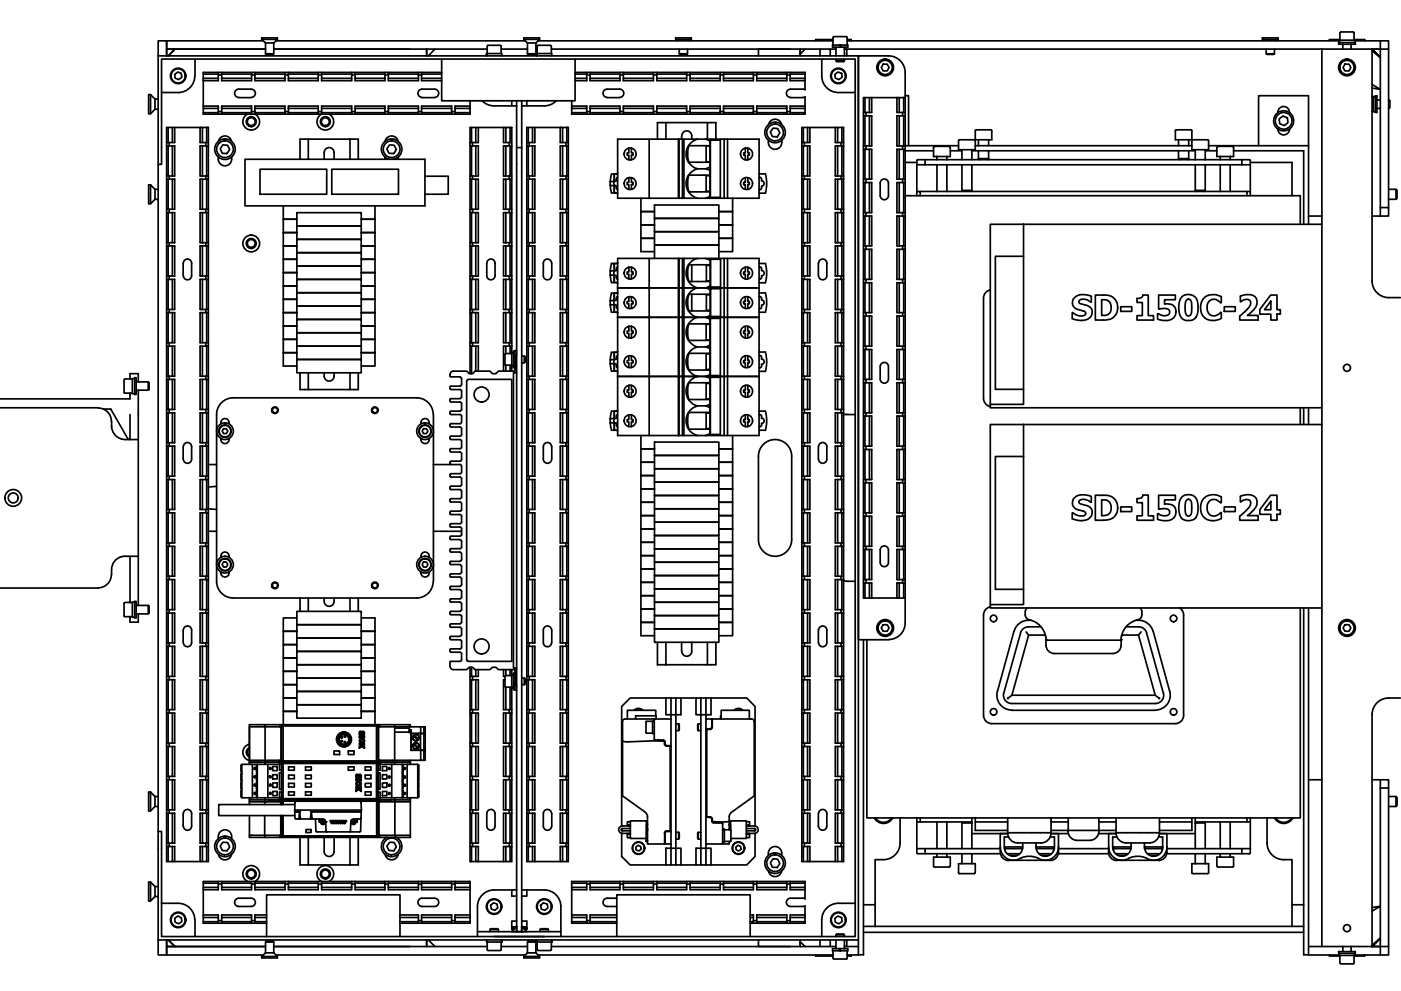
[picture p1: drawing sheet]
<svg xmlns="http://www.w3.org/2000/svg" width="420mm" height="297mm" viewBox="0 0 420 297" stroke-linecap="round" stroke-linejoin="round" font-family="sans-serif">
<!-- layer: Visible (ISO) -->
<g fill="none" stroke="#000" stroke-width=".51">
<path d="M47.4 16.7v32.6h1.1v-31.6h208v263h-208v-31.5h-1.1M47.4 16.7h210v265h-210M58.5 17.7v5M78.5 11.8h4.7M78.9 12.2h-28.9v2.5h29.6h-27.1l-2 2 2-2h-2.5v2v-4.5h-2.6v4.5M79.6 16.1h2.5M79.6 12.9h2.5M79.6 12.9v3.2M82.1 12.9v3.2l-.2 .2h-2l-.3-.2M82.1 14.7h64M82.7 12.2h74.8M83.2 11.8v-.4h-4.7v.4l1.1 1.1"/>
<path d="M83.2 11.8l-1.1 1.1M128 14.7v2M130.4 14.7l-1.9 2M132.5 17.7v12.5h40v-12.5M145.9 16.1v.6v-.6h4.6v.6M145.9 16.4v.3M146.1 13.8v2.3M146.3 13.6h3.8M146.3 13.6l-.2 .3M150.1 13.6l.2 .3M150.3 14.7h7.9M150.3 13.8v2.3"/>
<path d="M157.1 11.8h4.7M158.2 16.1h2.5M158.2 12.9h2.5M158.2 12.9v3.2M160.7 12.9v3.2l-.2 .2h-2.1l-.2-.2M160.7 14.7h.4M160.9 16.1v.6v-.6h4.6v.6M160.9 16.4v.3M161.1 13.8v2.3M161.3 13.6l-.2 .3M161.4 12.2h88.4M161.4 13.6h3.7"/>
<path d="M161.8 11.8v-.4h-4.7v.4l1.1 1.1M161.8 11.8l-1.1 1.1M165.1 13.6l.2 .3M165.4 14.7h85.3M165.4 13.8v2.3M202.6 11.8h4.7M203.7 14.7v1.4M203.7 16.1h2.5M206.2 14.7v1.4l-.2 .2h-2l-.3-.2M207.3 11.8v-.4h-4.7v.4l.5 .4M207.3 11.8l-.4 .4M237 14.7h-9.5v2"/>
<path d="M241.4 14.7l-1.4 1.5v-1.5v2M245.9 14.7v2M246.4 17.7v5.1a5 5 0 0 0 5 4.9h5.1M249 14.7v2M249.8 11.9h-5.2v.3M249.8 11.2v2.3M250.1 11h3.7M250.1 11l-.2 .3M250.7 17.7v.5l.3 .3h2l.2-.3M250.7 14.1v2.6M250.7 18.2h2.5M251.8 13.5l.2 .6z"/>
<path d="M252.1 13.5l.2 .6h2v-.6h-4.6v.6h2.3M253.2 14.7h160.8M253.2 14.1v2.6M253.2 17.7v.5M253.8 11l.3 .3v2.2M253.9 14.7v2M254.1 12.2h147.5M254.1 11.9h1.2v.3M264.9 19.2h1.2l.5 1-.5 1.1h-1.2l-.6-1.1zM378.6 11.8h4.7M379.7 16.1h2.5M379.7 14.7v1.4"/>
<path d="M382.2 14.7v1.4l-.2 .2h-2l-.3-.2M383.3 11.8v-.4h-4.7v.4l.4 .4M383.3 11.8l-.5 .4M396.4 14.7v52.5M401.4 12.7h5.1v.6h-5.1zM401.6 12.1v.6M401.7 12.7l-.1-.6h4.7v.6M401.8 11.9h-3.1v.3M401.8 9.8v2.3M402.1 9.6h3.7M402.1 9.6l-.2 .3M402.7 13.3v1.4"/>
<path d="M403.4 19.2h1.2l.5 1-.5 1.1h-1.2l-.6-1.1zM405.2 13.3v1.4M405.9 9.6l.2 .3M406.1 11.9h3.2v.3M406.1 9.8v2.3M406.3 12.2h7.7M411.5 14.7v69.6M411.5 15.2l2.5 2.1M414 14.7h-2.5l2.5 2.6-2.5-2.5M414 12.2v52.6M414 14.7h2.4v47.5M414 12.2h2.4v2.5"/>
<path d="M45.1 28.4h-.5v5.7h.5l1.4-1.3M45.1 28.4v5.7M45.1 28.4l1.4 1.3M46.5 29.7v3.1M46.5 29.7h.9M46.5 32.8h.9M50.4 38.2v4.5M51.7 38.2v4.5M52.4 38.2v4.5h-2.4M52.4 22.3l.9-.7 1.1 .4 .1 1.2-.9 .7-1.1-.5zM55.6 22.7h.2l-.2 .1M55.6 22.6h.2"/>
<path d="M55.7 22.6a2.32 2.32 0 0 0-3.5-1.8 2.32 2.32 0 0 0 0 3.9 2.32 2.32 0 0 0 3.5-1.8M58.4 22.8a5 5 0 0 1-5 4.9h-4.9M60 38.2v4.5h2.5M60 38.2h-10v220h1.7M60 38.2h.7M61 32.5v1.7h80v-1.7h-4.5M61 31.8h4.5v2.4M61 31.8v.7h4.5M61 33.8h4.5M61 22.2h4.5M62 38.2v4.5M65.5 21.7v2.5h-4.5"/>
<path d="M65.5 23.5h-4.5v8.3M65.5 33.5h1M65.5 22.5h1M66.5 32.5v-.7h8.9v2.4M66.5 21.7v1.8h8.9M66.5 33.8h8.9M66.5 22.2h8.9M71.6 29.3h3.7M74.2 34.2a2.51 2.51 0 0 0-.8 3.8 2.51 2.51 0 0 0 3.9 0 2.51 2.51 0 0 0-.9-3.8M75.3 26.7h-3.7a1.24 1.24 0 0 0-1.2 1.3 1.24 1.24 0 0 0 1.2 1.2M75.3 26.7a1.24 1.24 0 0 1 1.3 1.3 1.24 1.24 0 0 1-1.3 1.2M75.4 32.5h-8.9v1.7"/>
<path d="M75.4 21.7v2.5h-8.9v-.7M75.4 33.5h1.1M75.4 22.5h1.1M76.5 34.2v-2.4h9v2.4M76.5 21.7v2.5h9v-2.5M76.5 32.5h9M76.5 23.5h9M76.5 33.8h9M76.5 22.2h9M85.5 33.5h1M85.5 22.5h1M86.5 34.2v-2.4h8.9v2.4"/>
<path d="M86.5 21.7v2.5h8.9v-2.5M86.5 32.5h8.9M86.5 23.5h8.9M86.5 33.8h8.9M86.5 22.2h8.9M95.4 33.5h1.1M95.4 22.5h1.1M96.5 21.7v2.5h9v-2.5M96.5 32.5h9M96.5 23.5h9M96.5 33.8h9M96.5 22.2h9"/>
<path d="M98.7 34.2a2.53 2.53 0 0 1 .7 3.9 2.53 2.53 0 0 1-3.9-.1 2.53 2.53 0 0 1 1-3.9v-2.3h9v2.4M105.5 33.5h1M105.5 22.5h1M106.5 34.2v-2.4h8.9v2.4M106.5 21.7v2.5h8.9v-2.5M106.5 32.5h8.9M106.5 23.5h8.9M106.5 33.8h8.9M106.5 22.2h8.9M115.4 33.5h1.1M115.4 22.5h1.1M116.5 34.2v-2.4h9v2.4"/>
<path d="M116.5 21.7v2.5h9v-2.5M116.5 32.5h9M116.5 23.5h9M116.5 33.8h9M116.5 22.2h9M125.5 33.5h.9M125.5 22.5h.9M126.4 34.2v-2.4h9v2.4M126.4 21.7v2.5h6.1M126.4 32.5h9M126.4 23.5h6.1M126.4 33.8h9"/>
<path d="M126.4 22.2h6.1M126.6 29.3h3.7M126.6 29.2a1.24 1.24 0 0 1-1.3-1.2 1.24 1.24 0 0 1 1.3-1.3h3.7a1.24 1.24 0 0 1 1.3 1.2 1.24 1.24 0 0 1-1.3 1.3M132.5 21.7h-71.5v1.8M135.4 33.5h1.1M136.5 33.8h4.5M141 31.8h-4.5v2.4M141 30.2v2.3M141.4 38.2v4.5M142.7 38.2v4.5M143.4 38.2v4.5h-2.4M144.6 30.2l1.4 1 2.2 .5"/>
<path d="M148.2 31.7h5.3M151 38.2v4.5h2.5M151 38.2h-10v73.8M151 38.2h.7M153 38.2v4.5M153.5 30.2v1.5h1.4M154.9 30.2v76.4M156.5 30.2v249.1M158 30.2v1.5h-1.5M158.4 38.2v4.5M159.7 38.2v4.5M160.4 38.2v4.5h-2.4"/>
<path d="M166.8 30.2l-1.4 1-1.6 .5h-5.8M168 38.2v4.5h2.4M168 38.2h-10v220h1.7M168 38.2h.7M170 38.2v4.5M171.4 31.8h4.6v2.4M171.4 31.8v.7h4.6M171.4 33.8h4.6M171.4 30.2v1.6M172.5 21.7h68.9v5.2l-4.3-.2M172.5 23.5h3.5M172.5 22.2h3.5"/>
<path d="M176 21.7v2.5h-3.5M176 33.5h1M176 22.5h1M177 32.5v-.7h8.9v2.4M177 21.7v1.8h8.9M177 33.8h8.9M177 22.2h8.9M182.1 26.7h3.7a1.24 1.24 0 0 1 1.3 1.3 1.24 1.24 0 0 1-1.3 1.2M182.1 29.3h3.8M182.1 26.7a1.24 1.24 0 0 0-1.3 1.3 1.24 1.24 0 0 0 1.3 1.2M185.9 32.5h-8.9v1.7M185.9 21.7v2.5h-8.9v-.7"/>
<path d="M185.9 33.5h1M185.9 22.5h1M186.9 34.2v-2.4h9.1v2.4M186.9 21.7v2.5h9.1v-2.5M186.9 32.5h9.1M186.9 23.5h9.1M186.9 33.8h9.1M186.9 22.2h9.1M196 33.5h1M196 22.5h1M197 34.2v-2.4h8.9v2.4M197 21.7v2.5h8.9v-2.5"/>
<path d="M197 32.5h8.9M197 23.5h8.9M197 33.8h8.9M197 22.2h8.9M199.7 36.8v4.9M205.9 33.5h1M205.9 22.5h1M206.9 34.2v-2.4h9.1v2.4M206.9 21.7v2.5h9.1v-2.5M206.9 32.5h9.1M206.9 23.5h9.1M206.9 33.8h9.1"/>
<path d="M206.9 22.2h9.1M212.2 36.8h-15v4.9M216 33.5h1M216 22.5h1M217 34.2v-2.4h8.9v2.4M217 21.7v2.5h8.9v-2.5M217 32.5h8.9M217 23.5h8.9M217 33.8h8.9M217 22.2h8.9M225.9 33.5h1M225.9 22.5h1"/>
<path d="M226.9 34.2v-2.4h9.1v2.4M226.9 21.7v2.5h9.1v-2.5M226.9 32.5h9.1M226.9 23.5h9.1M226.9 33.8h9.1M226.9 22.2h9.1M230.5 37.4a2 2 0 0 1 1.9-1.7 2 2 0 0 1 2 1.7M231.8 38.4l1.4 .1 .7 1.3-.8 1.2-1.5-.1-.6-1.3zM232.3 36.7v.6M232.3 36.6a3.1 3.1 0 0 0-2.5 4.7 3.1 3.1 0 0 0 5.3 0 3.1 3.1 0 0 0-2.5-4.7M232.3 36.7h.1M232.3 37.3v-.6h.3v.6"/>
<path d="M236 33.5h1M236 22.5h1M237 21.7v2.5h4.4M237 32.5h4.4M237 23.5h4.4M237 33.8h4.4M237 22.2h4.4M237.1 26.7a1.24 1.24 0 0 0-1.3 1.3 1.24 1.24 0 0 0 1.3 1.2M237.1 29.3h3.8M240.9 38.2v4.5M241.4 29.1v5.1h-70v-1.7M241.4 31.8h-4.4v2.4"/>
<path d="M241.4 29l-.6 .2M242.2 38.2v4.5M242.9 38.2v4.5h-2.4M250.4 22.3l.9-.7 1.1 .4 .1 1.2-.9 .7-1.1-.5zM250.5 38.2v4.5h2.5M250.5 38.2h-10v220h1.7M250.5 38.2h.7M252.5 38.2v4.5M253.6 22.7h.1l-.1 .1M253.6 22.6h.1M253.7 22.6a2.32 2.32 0 0 0-3.5-1.8 2.32 2.32 0 0 0 0 3.9 2.32 2.32 0 0 0 3.5-1.8M259 34.7h2.4v9h-2.4"/>
<path d="M259.4 29.3v4.4M259.4 34.7v9M259.7 33.7v1M260.7 29.3v4.4M260.7 34.7v9M261.4 29.3v4.4h-2.4M263.1 20.1a2.32 2.32 0 0 1 3.6-1.9 2.32 2.32 0 0 1 0 4 2.32 2.32 0 0 1-3.6-1.9M263.3 20.1h-.2v.3h.2h-.2M269 29.3v4.4h2.5M269 29.3h-10v149.9h1.7M269 29.3h.7M269.7 34.7v9"/>
<path d="M270.7 33.7v1M271 29.3v4.4M271 34.7v9M271.5 28.7h1v15M271.5 21.7a5 5 0 0 0-5-5h-9.1v175.1h9M271.5 29.3v149.9M271.5 34.7h-2.5v9h18.5M271.5 29.3h-1.8v4.4M271.5 21.7v7.6M292.5 39.2v2.7h4.9v-2.7M292.7 38.9h4.5M292.8 38.9l-.3 .3"/>
<path d="M297.1 38.9l.3 .3M352.5 39.2l.3-.3h4.4l.2 .3M352.5 39.2v2.7h4.9v-2.7M383.2 38.7a1.75 1.75 0 0 0 1.8 1.7 1.75 1.75 0 0 0 1.7-1.7M383.2 33.7a1.75 1.75 0 0 1 1.8-1.8 1.75 1.75 0 0 1 1.7 1.8M383.2 33.7v.1M383.2 38.7h.1M383.6 35.7l1.1-.9 1.4 .5 .2 1.5-1.1 .8-1.4-.5zM386.7 33.7v.1M386.7 38.7h.1M401.6 20.1a2.32 2.32 0 0 1 3.6-1.9 2.32 2.32 0 0 1 0 4 2.32 2.32 0 0 1-3.6-1.9M401.8 20.1h-.2v.3h.2h-.2"/>
<path d="M411.5 25.3l2.5 1.5-2.5-.4M411.5 29.1h.3M411.5 33.4h.3M412.4 28.9h-.6v4.6h.6M412.4 28.8h.5v4.9h-.5zM412.9 32.5h1.1M412.9 30h1.1M416.4 30h.2M416.6 30l.2 .2v2l-.4 .3M416.6 30v2.5M45.1 55.4h-.5v5.7h.5l1.4-1.4M45.1 55.4v5.7"/>
<path d="M45.1 55.4l1.4 1.4M46.5 56.8v2.9M46.5 56.8h.9M46.5 59.7h.9M47.4 49.3v232.4M50 43.7h2.4v9.1h-2.4M50 53.7h2.4v9h-2.4M50 42.7h.1M50 52.8h.1M50.4 43.7v9.1M50.4 53.7v9M50.7 42.7v1"/>
<path d="M50.7 52.8v.9M51.7 43.7v9.1M51.7 53.7v9M60.7 42.7v-4.5h1.8v220h-1.8M60.7 43.7v9.1M60.7 53.7v9M61.7 42.7v1M61.7 52.8v.9M62 43.7v9.1M62 53.7v9M62.5 43.7h-2.5v9.1h2.5M62.5 53.7h-2.5v9h2.5"/>
<path d="M65.5 47.7a2 2 0 0 0 2 2 2 2 0 0 0 2-2M65.5 47v.7M65.5 42.4a2 2 0 0 1 2-1.6 2 2 0 0 1 1.9 1.6M66.8 43.4l1.5 .1 .6 1.3-.8 1.2h-1.4l-.7-1.4zM67.3 41.7v.5v-.5h.3v.5M67.3 41.6a3.1 3.1 0 0 0-2.5 4.7 3.1 3.1 0 0 0 5.3 0 3.1 3.1 0 0 0-2.5-4.7M67.3 41.7h.1M69.5 47v.7M73.5 47.7h53.9v14h-53.9zM78 50.7h20v7.5h-20zM92.5 41.7v6M97.2 47.7v-2a1.49 1.49 0 0 1 1.5-1.5 1.49 1.49 0 0 1 1.5 1.5v2"/>
<path d="M99.5 50.7h20v7.5h-20zM105 47.7v-6h2.4v6M105 41.7h-15v6M115.4 47v.7M115.5 42.4a2 2 0 0 1 1.9-1.6 2 2 0 0 1 2 1.6M116.8 43.4l1.4 .1 .7 1.3-.8 1.2h-1.5l-.6-1.4zM117.3 41.6a3.1 3.1 0 0 0-2.9 2.9 3.1 3.1 0 0 0 2.5 3.3M117.3 41.7v.5M117.3 42.2v-.5h.3v.5M117.6 41.6a3.1 3.1 0 0 1 2.9 2.9 3.1 3.1 0 0 1-2.5 3.3M119.4 47v.7M127.4 52.8h7v5.4h-7"/>
<path d="M141 43.7h2.4v9.1h-2.4M141 53.7h2.4v9h-2.4M141.4 43.7v9.1M141.4 53.7v9M141.7 42.7v1M141.7 52.8v.9M142.7 43.7v9.1M142.7 53.7v9M151.7 42.7v-4.5h1.8v65.5M151.7 43.7v9.1M151.7 53.7v9M152.7 42.7v1"/>
<path d="M152.7 52.8v.9M153 43.7v9.1M153 53.7v9M153.5 43.7h-2.5v9.1h2.5M153.5 53.7h-2.5v9h2.5M154.9 44.2h1.6M158 43.7h2.4v9.1h-2.4M158 53.7h2.4v9h-2.4M158.4 43.7v9.1M158.4 53.7v9M158.7 42.7v1M158.7 52.8v.9"/>
<path d="M159.7 43.7v9.1M159.7 53.7v9M168.7 42.7v-4.5h1.7v220h-1.7M168.7 43.7v9.1M168.7 53.7v9M169.7 42.7v1M169.7 52.8v.9M170 43.7v9.1M170 53.7v9M170.4 43.7h-2.4v9.1h2.4M170.4 53.7h-2.4v9h2.4M183 54.4l.4-2.2h.8v2.2"/>
<path d="M183 55.6h1.2v2.2h-.8zM183 54.4v1.2M184.2 55.6v2.2l1 .2M184.8 57.8l.4 .2M185.2 53.1l-.3 .3-.1 .8a.79 .79 0 0 0-.7 .8 .79 .79 0 0 0 .7 .8l.1 .8 .3 .3M185.2 51.9l-.4 .3M185.2 52.1l-1 .1v2.2h-1.2M188.6 53.3v1.4h-.5v.7h.5v1.4M188.6 44.4v1.4h-.5v.7h.5v1.4M189.4 53.3v1.4h.5v.7h-.5v1.4M189.4 44.4v1.4h.5v.7h-.5v1.4M192.2 59.4v16h4.1"/>
<path d="M194.7 41.7v17.7M203.5 41.7h-18.3v17.7h18.3M203.5 41.7h.1M203.5 41.7v17.7M204.4 40.8v.9M204.5 40.7a1.49 1.49 0 0 1 1.5-1.5 1.49 1.49 0 0 1 1.5 1.5M204.7 41.7h-1.1v17.7h-.1M204.7 41.7v17.7h-1.1M204.7 59.4h4.5M204.7 41.7h4.5M205.1 41.7v17.7M207.5 40.8v.9"/>
<path d="M209.2 41.7a4.6 4.6 0 0 0-3.5 4.5 4.6 4.6 0 0 0 3.5 4.4M209.2 50.6a4.6 4.6 0 0 0-3.5 4.4 4.6 4.6 0 0 0 3.5 4.4M209.2 41.7h2.4M209.2 50.6h2.4M209.2 59.4h2.4M211.6 41.7l1.3 .6M211.6 50.6l1.3 .5M211.6 41.7h16v17.7h-16M212.2 41.7v-4.9h2.5v4.9M212.9 50l-1.3 .6M212.9 43.7h-6.3l-.4 1.6v1.7l.4 1.6h6.3M212.9 58.9l-1.3 .5"/>
<path d="M212.9 52.5h-6.3l-.4 1.7v1.7l.4 1.6h6.3M212.9 52.7h-1.1v4.6h1.1M212.9 43.8h-1.1v4.7h1.1M213 42h3v17.2h-3M213 42v17.2M217.2 41.7v17.7M218.2 41.7v17.7M219.7 59.4v4h-4.1h4.1v4h-4.1h4.1v4h-4.1h4.1v4h-4.1M223.5 53.3v1.4h-.5v.7h.5v1.4M223.5 44.4v1.4h-.5v.7h.5v1.4M224.3 53.3v1.4h.4v.7h-.4v1.4M224.3 44.4v1.4h.4v.7h-.4v1.4"/>
<path d="M227.6 53.2l.6 .1 .2 .9a.79 .79 0 0 1 .8 .8 .79 .79 0 0 1-.8 .8l-.2 .9-.6 .1M227.6 52.1h2a11 11 0 0 1 0 5.8h-2M230.4 42a2.1 2.1 0 0 0 2 2.8 2.1 2.1 0 0 0 2-2.8M240.5 43.7h2.4v9.1h-2.4M240.5 53.7h2.4v9h-2.4M240.9 43.7v9.1M240.9 53.7v9M241.2 42.7v1M241.2 52.8v.9M242.2 43.7v9.1M242.2 53.7v9M251.2 42.7v-4.5h1.8v220h-1.8"/>
<path d="M251.2 43.7v9.1M251.2 53.7v9M252.2 42.7v1M252.2 52.8v.9M252.5 43.7v9.1M252.5 53.7v9M253 43.7h-2.5v9.1h2.5M253 53.7h-2.5v9h2.5M259 44.8h2.4v8.9h-2.4M259 54.7h2.4v9h-2.4M259.4 44.8v8.9M259.4 54.7v9"/>
<path d="M259.7 43.7v1.1M259.7 53.7v1M260.7 44.8v8.9M260.7 54.7v9M264.2 54.2a1.24 1.24 0 0 1 1.4-.5 1.24 1.24 0 0 1 .8 1.1v3.8a1.24 1.24 0 0 1-1.2 1.3 1.24 1.24 0 0 1-1.2-1.3v-3.7zM269.7 44.8v8.9M269.7 54.7v9M270.7 43.7v1.1M270.7 53.7v1M271 44.8v8.9M271 54.7v9M271.5 44.8h-2.5v8.9h2.5"/>
<path d="M271.5 54.7h-2.5v9h2.5M271.5 45.2h8.5M271.5 48.7h3.5M271.5 58.7h118.5v8.5M275 58.7v-1.3h1v1.3M275 49.4v8M276 57.4h98M277.4 47.9v1.5h-2.4v-1.3l.2-.2h97.2M277.4 49.4h95M280 44.2v2.7h5v-2.7M280.3 43.9l-.3 .3M280.3 43.9h4.4"/>
<path d="M280.9 46.9h.1M281 46.9v1M281 49.4v8M284 46.9v1M284 49.4v8M284 46.9h.1M284.6 43.9l.3 .3M285 45.2h3.5M288.4 44.9h.1M288.5 49.4v7.7l.2 .3M288.5 44.9v3M288.5 57.1h3"/>
<path d="M291.5 45.2h67M291.5 44.9v3M291.5 49.4v7.7M291.5 57.1l-.4 .3M291.5 44.9h.1M292.1 41.9l.3 .3M292.2 41.9h-4.6l-.1 3h5v-2.7M292.5 43.7h64.9M293.4 41.9h.1M293.4 45.2v2.3l.4 .4M293.4 47.5h3.1M293.4 42v1.7"/>
<path d="M296.5 42v1.7M296.5 45.2v2.3M296.5 47.5l-.3 .4M296.5 41.9h.1M353.4 41.9h.1M353.4 45.2v2.3l.4 .4M353.4 47.5h3.1M353.4 42v1.7M356.5 42v1.7M356.5 45.2v2.3M356.5 47.5l-.3 .4M356.5 41.9h.1"/>
<path d="M357.7 41.9l-.3 .3v2.7h5.1v-2.7l-.3-.3M357.8 41.9h4.3M358.4 44.9h.1M358.5 49.4v7.7l.3 .3M358.5 44.9v3M358.5 57.1h2.9M361.4 45.2h3.5M361.4 44.9v3M361.4 49.4v7.7M361.4 57.1l-.3 .3M361.5 44.9h.1M362.5 43.7h29.9"/>
<path d="M364.9 44.2v2.7h5.1v-2.7M365.3 43.9h4.3M365.3 43.9l-.3 .3M365.9 46.9h.1M366 46.9v1M366 49.4v8M368.9 46.9v1M368.9 49.4v8M369 46.9h.1M369.7 43.9l.3 .3M370 45.2h21v22M374 58.7v-1.3h1v1.3"/>
<path d="M375 49.4h-2.6v-1.5h2.3l.3 .2v9.3M375 48.7h12.5v10M377.4 43.7v-15h15v15M392.4 43.7v23.5M416.4 56.8h2.3l.3 .2v2.4l-.3 .3h-2.3M418.7 56.8v2.9M50 63.7h2.4v9.1h-2.4M50 73.7h2.4v9h-2.4M50 62.7h.1M50 72.8h.1M50.4 63.7v9.1M50.4 73.7v9"/>
<path d="M50.7 62.7v1M50.7 72.8v.9M51.7 63.7v9.1M51.7 73.7v9M55.5 77.9a1.24 1.24 0 0 1 2 1v3.7a1.24 1.24 0 0 1-1.3 1.3 1.24 1.24 0 0 1-1.2-1.3v-3.7zM60.7 63.7v9.1M60.7 73.7v9M61.7 62.7v1M61.7 72.8v.9M62 63.7v9.1M62 73.7v9M62.5 63.7h-2.5v9.1h2.5"/>
<path d="M62.5 73.7h-2.5v9h2.5M85 61.7v48h4M85 73.7h4M85 65.7h4M85 69.7h4M85 77.7h4M89 63.7h19.3v4h-19.3zM89 67.7h19.3v4h-19.3zM89 71.7h19.3v4h-19.3zM89 75.7h19.3v4h-19.3zM89 79.7h19.3v4h-19.3zM112.5 61.7v4h-4.2h4.2v4h-4.2h4.2v4h-4.2h4.2v4h-4.2h4.2v4h-4.2h4.2v4h-4.2h4.2v4h-4.2h4.2v4h-4.2h4.2v4h-4.2h4.2v4h-4.2h4.2v4h-4.2h4.2v4h-4.2"/>
<path d="M141 63.7h2.4v9.1h-2.4M141 73.7h2.4v9h-2.4M141.4 63.7v9.1M141.4 73.7v9M141.7 62.7v1M141.7 72.8v.9M142.7 63.7v9.1M142.7 73.7v9M146.2 78.2a1.24 1.24 0 0 1 1.4-.5 1.24 1.24 0 0 1 .9 1.2v3.7a1.24 1.24 0 0 1-1.3 1.3 1.24 1.24 0 0 1-1.2-1.3v-3.7zM151.7 63.7v9.1M151.7 73.7v9M152.7 62.7v1"/>
<path d="M152.7 72.8v.9M153 63.7v9.1M153 73.7v9M153.5 63.7h-2.5v9.1h2.5M153.5 73.7h-2.5v9h2.5M158 63.7h2.4v9.1h-2.4M158 73.7h2.4v9h-2.4M158.4 63.7v9.1M158.4 73.7v9M158.7 62.7v1M158.7 72.8v.9M159.7 63.7v9.1"/>
<path d="M159.7 73.7v9M165.4 78.9a1.24 1.24 0 0 0-1.2-1.3 1.24 1.24 0 0 0-1.3 1.3v3.7a1.24 1.24 0 0 0 1.3 1.3 1.24 1.24 0 0 0 1.2-1.3M165.5 78.9v3.7M168.7 63.7v9.1M168.7 73.7v9M169.7 62.7v1M169.7 72.8v.9M170 63.7v9.1M170 73.7v9M170.4 63.7h-2.4v9.1h2.4M170.4 73.7h-2.4v9h2.4M183.4 79h.8v2.2h-1.2z"/>
<path d="M185.2 78.8l-.4 .2M185.2 80l-.3 .2-.1 .9a.79 .79 0 0 0-.7 .8 .79 .79 0 0 0 .7 .8l.1 .7 .3 .3M185.2 78.9l-1 .1v2.2M192.2 63.4h4.1M192.2 67.4h4.1M192.2 71.4h4.1M194.7 77.5v53M196.3 61.5h19.3v4h-19.3zM196.3 65.5h19.3v4h-19.3zM196.3 69.5h19.3v4h-19.3zM196.3 77.5v-4h19.3v4M203.5 77.5v53"/>
<path d="M203.6 77.5h24v53h-16M203.6 77.5h-18.4v53h18.3M203.6 77.5v8.8h1.1v-8.8M205.1 77.5v53M207.5 79.4v5M209.2 77.5a4.6 4.6 0 0 0-3.5 4.4 4.6 4.6 0 0 0 3.5 4.4 4.6 4.6 0 0 0-3.5 4.4 4.6 4.6 0 0 0 3.5 4.4M211.6 77.5l1.4 .5M213 79.4h-6.4l-.4 1.6v1.7l.4 1.7h6.4M213 79.6h-1.2v4.6h1.2M213.1 77.7l-.1 8.3h3.1v-8.3h-3v8.3M217.2 77.5v53M218.2 77.5v53"/>
<path d="M227.6 79h2M229.6 79a11 11 0 0 1 0 5.7l-2 .1M240.5 63.7h2.4v9.1h-2.4M240.5 73.7h2.4v9h-2.4M240.9 63.7v9.1M240.9 73.7v9M241.2 62.7v1M241.2 72.8v.9M242.2 63.7v9.1M242.2 73.7v9M245.4 78.9v3.7M245.5 78.9a1.24 1.24 0 0 1 1.2-1.3 1.24 1.24 0 0 1 1.3 1.3v3.7a1.24 1.24 0 0 1-1.3 1.3 1.24 1.24 0 0 1-1.2-1.3"/>
<path d="M251.2 63.7v9.1M251.2 73.7v9M252.2 62.7v1M252.2 72.8v.9M252.5 63.7v9.1M252.5 73.7v9M253 63.7h-2.5v9.1h2.5M253 73.7h-2.5v9h2.5M259 64.8h2.4v8.9h-2.4M259 74.7h2.4v9h-2.4M259.4 64.8v8.9M259.4 74.7v9"/>
<path d="M259.7 63.7v1.1M259.7 73.7v1M260.7 64.8v8.9M260.7 74.7v9M269.7 64.8v8.9M269.7 74.7v9M270.7 63.7v1.1M270.7 73.7v1M271 64.8v8.9M271 74.7v9M271.5 64.8h-2.5v8.9h2.5M271.5 74.7h-2.5v9h2.5"/>
<path d="M307 67.2h89.4v55h-99.4v-1h10zM307 76.8h-8.5v39.9h8.5M307 67.2h-10v54M392.4 64.8h4M411.5 64.8h2.5M414 62.2h2.4v2.6h-2.4M50 83.7h2.4v9.1h-2.4M50 93.7h2.4v9h-2.4M50 82.7h.1M50 92.8h.1M50.4 83.7v9.1M50.4 93.7v9"/>
<path d="M50.7 82.7v1M50.7 92.8v.9M51.7 83.7v9.1M51.7 93.7v9M60.7 83.7v9.1M60.7 93.7v9M61.7 82.7v1M61.7 92.8v.9M62 83.7v9.1M62 93.7v9M62.5 83.7h-2.5v9.1h2.5M62.5 93.7h-2.5v9h2.5"/>
<path d="M85 93.7h4M85 81.7h4M85 85.7h4M85 89.7h4M85 97.7h4M89 83.7h19.3v4h-19.3zM89 87.7h19.3v4h-19.3zM89 91.7h19.3v4h-19.3zM89 95.7h19.3v4h-19.3zM89 99.7h19.3v4h-19.3zM141 83.7h2.4v9.1h-2.4M141 93.7h2.4v9h-2.4"/>
<path d="M141.4 83.7v9.1M141.4 93.7v9M141.7 82.7v1M141.7 92.8v.9M142.7 83.7v9.1M142.7 93.7v9M151.7 83.7v9.1M151.7 93.7v9M152.7 82.7v1M152.7 92.8v.9M153 83.7v9.1M153 93.7v9"/>
<path d="M153.5 83.7h-2.5v9.1h2.5M153.5 93.7h-2.5v9h2.5M158 83.7h2.4v9.1h-2.4M158 93.7h2.4v9h-2.4M158.4 83.7v9.1M158.4 93.7v9M158.7 82.7v1M158.7 92.8v.9M159.7 83.7v9.1M159.7 93.7v9M168.7 83.7v9.1M168.7 93.7v9"/>
<path d="M169.7 82.7v1M169.7 92.8v.9M170 83.7v9.1M170 93.7v9M170.4 83.7h-2.4v9.1h2.4M170.4 93.7h-2.4v9h2.4M183 82.5h1.2v2.2h-.8zM183 91.4h1.2v2.2h-.8zM183 81.2v1.3M183 90.1v1.3M183.4 87.9h.8v2.2h-1.2zM184.2 82.5v2.2l1 .1"/>
<path d="M184.2 91.4v2.2h1M184.8 84.7l.4 .2M184.8 93.6l.4 .2M185.2 86.3h18.4zM185.2 95.1h18.4M185.2 87.7l-.4 .2M185.2 88.8l-.3 .3-.1 .8a.79 .79 0 0 0-.7 .8 .79 .79 0 0 0 .7 .8l.1 .8 .3 .3M185.2 87.7l-1 .2v2.2M188.6 80.1v1.4h-.5v.7h.5v1.4M188.6 88.9v1.4h-.5v.7h.5v1.4M188.6 97.8v1.4h-.5v.7h.5v1.4M189.4 80.1v1.4h.5v.7h-.5v1.4"/>
<path d="M189.4 88.9v1.4h.5v.7h-.5v1.4M189.4 97.8v1.4h.5v.7h-.5v1.4M203.6 86.3h24h-22.9v8.8h-1.1zM204.7 95.1h22.9h-16M204.7 95.1h4.5M207.5 88.2v5M209.2 95.1a4.6 4.6 0 0 0-3.5 4.5 4.6 4.6 0 0 0 3.5 4.4M209.2 95.1h2.4M211.6 95.1l1.3 .6M212.9 97.1h-6.3l-.4 1.6v1.7l.4 1.6h6.3M212.9 97.2h-1.1v4.7h1.1M213 85.7l-1.4 .6 1.4 .6"/>
<path d="M213 94.5l-1.4 .6M213 88.2h-6.4l-.4 1.6v1.8l.4 1.6h6.4M213 88.4h-1.2v4.6h1.2M213 95.4h3v17.2h-3M213 95.4v17.2M213.1 86.5l-.1 8.4h3.1v-8.4h-3v8.4M223.5 80.1v1.4h-.5v.7h.5v1.4M223.5 88.9v1.4h-.5v.7h.5v1.4M223.5 97.8v1.4h-.5v.7h.5v1.4M224.3 80.1v1.4h.4v.7h-.4v1.4M224.3 88.9v1.4h.4v.7h-.4v1.4M224.3 97.8v1.4h.4v.7h-.4v1.4"/>
<path d="M227.6 80.1h.5l.2 .4M227.6 88.9h.5l.2 .5M227.6 87.8h2a11 11 0 0 1 0 5.8h-2M228.4 80.5v.6a.79 .79 0 0 1 .8 .8 .79 .79 0 0 1-.8 .8l-.2 .8-.6 .1M228.4 89.3v.6a.79 .79 0 0 1 .8 .8 .79 .79 0 0 1-.8 .8l-.2 .9-.6 .1M240.5 83.7h2.4v9.1h-2.4M240.5 93.7h2.4v9h-2.4M240.9 83.7v9.1M240.9 93.7v9M241.2 82.7v1M241.2 92.8v.9M242.2 83.7v9.1"/>
<path d="M242.2 93.7v9M251.2 83.7v9.1M251.2 93.7v9M252.2 82.7v1M252.2 92.8v.9M252.5 83.7v9.1M252.5 93.7v9M253 83.7h-2.5v9.1h2.5M253 93.7h-2.5v9h2.5M259 84.8h2.4v8.9h-2.4M259 94.7h2.4v9h-2.4M259.4 84.8v8.9"/>
<path d="M259.4 94.7v9M259.7 83.7v1.1M259.7 93.7v1M260.7 84.8v8.9M260.7 94.7v9M269.7 84.8v8.9M269.7 94.7v9M270.7 83.7v1.1M270.7 93.7v1M271 84.8v8.9M271 94.7v9M271.5 84.8h-2.5v8.9h2.5"/>
<path d="M271.5 94.7h-2.5v9h2.5M297 86.9a2.51 2.51 0 0 0-2 2.5v30M322.5 88.9a5.2 5.2 0 0 1 4.8-.1v1.7a2.9 2.9 0 0 0-3.7-.3l.1 .7a5.4 5.4 0 0 1 3.6 1.7 2.42 2.42 0 0 1-2.3 3.4h-1.5l-1.9-.5v-1.8a3.8 3.8 0 0 0 3.6 .8l.4-.6-.4-.6-.3-.1a4.3 4.3 0 0 1-2.7-1 2.14 2.14 0 0 1 .3-3.3zM328.5 88.4h2.3a3.8 3.8 0 0 1 4.4 3.8 3.8 3.8 0 0 1-4.4 3.7h-2.3zM330.4 89.8a2.4 2.4 0 0 1 2.9 2.3 2.4 2.4 0 0 1-2.8 2.4zM336.1 91.9h3.3v1.4h-3.3zM341 89.5l1.2-.2 .6-.9h1.6v6.2h1.5v1.3h-4.9v-1.3h1.6v-3.9h-1.6zM347.5 88.4h5v1.4h-3.3v1.3a2.53 2.53 0 0 1 3.4 2.9 3 3 0 0 1-3.8 2.1l-1.6-.5v-1.6a3.9 3.9 0 0 0 3.3 .3 1.16 1.16 0 0 0 0-1.5 1.16 1.16 0 0 0-1.4-.4l-1.6 .2zM354.6 88.8a2.92 2.92 0 0 1 3.1-.2 2.92 2.92 0 0 1 1.6 2.7v.9a3.3 3.3 0 0 1-2.2 3.9 2.79 2.79 0 0 1-3.5-3v-1.9a3.5 3.5 0 0 1 1-2.4zM355.8 90a.97 .97 0 0 1 1.2-.2 .97 .97 0 0 1 .4 1.2 4.6 4.6 0 0 1-.5 3.5 .99 .99 0 0 1-1.1-.1 .99 .99 0 0 1-.3-1l-.1-1.8zM361.1 89.3a4.7 4.7 0 0 1 5.2-.4v1.8h-.2a2.25 2.25 0 0 0-4 .3 2.67 2.67 0 0 0 1.6 3.7 3.7 3.7 0 0 0 2.6-1.1v1.8a3.9 3.9 0 0 1-6.3-3.2 4.1 4.1 0 0 1 1.1-2.9zM367.2 91.9h3.3v1.4h-3.3z"/>
<path d="M372 88.8a3.6 3.6 0 0 1 4.8 .8 3.6 3.6 0 0 1-1.6 4l-1.1 .9h3.2v1.4h-5.5v-1.2a8.3 8.3 0 0 0 3.3-3.9 1.62 1.62 0 0 0-2.9-.5l-.2 .1zM381.1 88.4h1.9v4.4h1v1.4h-1v1.7h-1.9v-1.7h-3.3v-1.4zM381.1 90.3v2.5h-1.9zM411.5 84.2a5 5 0 0 0 5 5M416.4 89.2h3.6M37.2 117.6l.2 .2M37.2 113.8v3.8M37.4 113.7l-.2 .2M37.5 113.6h2.2M37.5 117.8h2.2M38.9 117.8l.1 .3M39 113.4l-.1 .2"/>
<path d="M39 117.8v1.8h-39M39 113.6v-1.6h2.5v2.5M40.4 113.5h-.7v4.5h.7M40.4 113.2h.4v5h-.4zM40.8 114.5h3.6M41.5 117v49.7M44.4 114.5l.3 .2v2.1l-.3 .2h-3.6M44.4 114.5v2.5M50 103.7h2.4v9.1h-2.4M50 113.7h2.4v9h-2.4M50 102.7h.1M50 112.8h.1"/>
<path d="M50.4 103.7v9.1M50.4 113.7v9M50.7 102.7v1M50.7 112.8v.9M51.7 103.7v9.1M51.7 113.7v9M60.7 103.7v9.1M60.7 113.7v9M61.7 102.7v1M61.7 112.8v.9M62 103.7v9.1M62 113.7v9"/>
<path d="M62.5 103.7h-2.5v9.1h2.5M62.5 113.7h-2.5v9h2.5M85 105.7h4M85 101.7h4M89 103.7h19.3v4h-19.3zM89 107.7h19.3v4h-19.3zM90 111.7v5.1h15M92.5 111.7v5.1M97.2 111.7a1.73 1.73 0 0 0 .3 1.9 1.73 1.73 0 0 0 1.7 .5 1.84 1.84 0 0 0 1-2.4M105 111.7v5.1h2.4v-5.1M124.9 119.2a5 5 0 0 1 5 5M125 119.2h-55.1a5 5 0 0 0-4.9 5.1v50a5 5 0 0 0 4.9 4.9h20.1"/>
<path d="M134.9 112.3v.5M134.9 116v.5M134.9 119.7v.6M135 112.7l.2 .3M135 116.5l.2 .2M135.2 113h2.8l.4 .5M135.2 116.8h2.8l.4 .4M135.2 115.7h2.8M135.2 119.5h2.8M135.2 115.7l-.2 .3M135.2 119.5l-.2 .2M136 111.2h4l.7 .8h1l.7-.8h4.5l.8 .8h1l.8-.8h4.9v-4.6h.5v5.1h-.9v88.5h.9v5.1h-.5v-4.6h-4.9l-.8-.7h-1l-.8 .7h-4.5l-.7-.7h-1l-.7 .7h-4"/>
<path d="M136 111.2a.98 .98 0 0 0-1 1M138.4 113.5v1.7l-.4 .5M138.4 117.2v1.8l-.4 .4M140 114.2v83.5M140.4 113.8l-.4 .5M140.5 113.7h13v84.5h-13l-.5-.4M141 103.7h2.4v7.5M141.4 103.7v8.3M141.7 102.7v1M142.7 103.7v7.5M151.4 109.3l.3 .2M151.6 106h1.9"/>
<path d="M151.7 106l-.3 .2v3.1M151.7 103.7v2.3M152.7 102.7v1M153 103.7v2.3M153 109.5v1.7M153.5 103.7h-2.5v7.5M153.5 103.7v2.1M153.5 109.7v1.5M153.5 105.7h.5M153.5 109.7h.5M153.5 109.5h-1.8v1.7M154 105.8h-.5v3.9h.5"/>
<path d="M154.4 105.2h-.4v5h.4M154.9 105.1h-.5v1.5M154.9 111.7v88.5M156.5 106.7h.7M157.2 106.7l.3 .2v1.6l-.3 .3h-.7M157.2 106.7v2.1M158 103.7h2.4v9.1h-2.4M158 113.7h2.4v9h-2.4M158.4 103.7v9.1M158.4 113.7v9M158.7 102.7v1M158.7 112.8v.9"/>
<path d="M159.7 103.7v9.1M159.7 113.7v9M168.7 103.7v9.1M168.7 113.7v9M169.7 102.7v1M169.7 112.8v.9M170 103.7v9.1M170 113.7v9M170.4 103.7h-2.4v9.1h2.4M170.4 113.7h-2.4v9h2.4M183 107.8l.4-2.2h.8v2.2M183 109h1.2v2.2h-.8z"/>
<path d="M183 107.8v1.2M184.2 109v2.2l1 .2M184.8 111.2l.4 .2M185.2 112.8h18.4v-17.7h1.1v17.7zM185.2 106.5l-.3 .3-.1 .8a.79 .79 0 0 0-.7 .8 .79 .79 0 0 0 .7 .8l.1 .8 .3 .3M185.2 105.3l-.4 .3M185.2 105.5l-1 .1v2.2h-1.2M188.6 106.7v1.4h-.5v.7h.5v1.4M188.6 115.5v1.4h-.5v.7h.5v1.4M189.4 106.7v1.4h.5v.7h-.5v1.4M189.4 115.5v1.4h.5v.7h-.5v1.4M204.7 112.8h4.5"/>
<path d="M204.7 112.8h-1.1v17.7h-.1M204.7 112.8v17.7h-1.1M209.2 104a4.6 4.6 0 0 0-3.5 4.4 4.6 4.6 0 0 0 3.5 4.4M209.2 112.8a4.6 4.6 0 0 0-3.5 4.4 4.6 4.6 0 0 0 3.5 4.5M209.2 104h2.4M209.2 112.8h2.4M211.6 104l1.3 .5M211.6 112.8h16M211.6 112.8l1.3 .6M212.9 103.4l-1.3 .6M212.9 112.3l-1.3 .5M212.9 105.9h-6.3l-.4 1.7v1.7l.4 1.6h6.3"/>
<path d="M212.9 114.7h-6.3l-.4 1.7v1.7l.4 1.6h6.3M212.9 114.9h-1.1v4.7h1.1M212.9 106.1h-1.1v4.6h1.1M213 113.1h3v17.1h-3M213 113.1v17.1M223.5 106.7v1.4h-.5v.7h.5v1.4M223.5 115.5v1.4h-.5v.7h.5v1.4M224.3 106.7v1.4h.4v.7h-.4v1.4M224.3 115.5v1.4h.4v.7h-.4v1.4M227.6 106.6h.5l.2 .4M227.6 111.3h2M227.6 105.5h2"/>
<path d="M228.3 109.8l-.2 .4h-.5M228.4 107v.6a.79 .79 0 0 1 .8 .8 .79 .79 0 0 1-.8 .8v.6M229.6 105.5a11 11 0 0 1 0 5.8M240.5 103.7h2.4v9.1h-2.4M240.5 113.7h2.4v9h-2.4M240.9 103.7v9.1M240.9 113.7v9M241.2 102.7v1M241.2 112.8v.9M242.2 103.7v9.1M242.2 113.7v9M251.2 103.7v9.1"/>
<path d="M251.2 113.7v9M252.2 102.7v1M252.2 112.8v.9M252.5 103.7v9.1M252.5 113.7v9M253 103.7h-2.5v9.1h2.5M253 113.7h-2.5v9h2.5M259 104.8h2.4v8.9h-2.4M259 114.7h2.4v9h-2.4M259.4 104.8v8.9M259.4 114.7v9M259.7 103.7v1.1"/>
<path d="M259.7 113.7v1M260.7 104.8v8.9M260.7 114.7v9M264.2 109.1a1.24 1.24 0 0 1 1.4-.4 1.24 1.24 0 0 1 .8 1.1v3.8a1.24 1.24 0 0 1-1.2 1.3 1.24 1.24 0 0 1-1.2-1.3v-3.7zM269.7 104.8v8.9M269.7 114.7v9M270.7 103.7v1.1M270.7 113.7v1M271 104.8v8.9M271 114.7v9M271.5 104.8h-2.5v8.9h2.5M271.5 114.7h-2.5v9h2.5"/>
<path d="M295 119.4a2.51 2.51 0 0 0 2 2.5M0 122.2h29.5M29.4 122.3a4 4 0 0 1 4 4M31.1 122.6h2.1l5.3 9.1M33.5 127.7a4 4 0 0 0 2.9 3.9M33.5 126.2v1.5M36.4 131.6l5.1 .1M39 124.3v7.4M50 123.7h2.4v9h-2.4M50 133.7h2.4v9h-2.4M50 122.7h.1M50 132.7h.1"/>
<path d="M50.4 123.7v9M50.4 133.7v9M50.7 122.7v1M50.7 132.7v1M51.7 123.7v9M51.7 133.7v9M54.9 133.8v3.8M55 137.6a1.24 1.24 0 0 0 1.2 1.3 1.24 1.24 0 0 0 1.3-1.3M55 133.9a1.24 1.24 0 0 1 1.2-1.3 1.24 1.24 0 0 1 1.3 1.3M57.5 133.8v3.8M60.7 123.7v9M60.7 133.7v9"/>
<path d="M61.7 122.7v1M61.7 132.7v1M62 123.7v9M62 133.7v9M62.5 123.7h-2.5v9h2.5M62.5 133.7h-2.5v9h2.5M62.5 139.2h2.5M65.6 129.1a1.87 1.87 0 0 1 2.8-1.5 1.87 1.87 0 0 1 0 3.2 1.87 1.87 0 0 1-2.8-1.5M65.7 129.1l-.2 .2M66.2 127a1.28 1.28 0 0 1 1.3-1.5 1.28 1.28 0 0 1 1.2 1.5M66.2 131.4a1.28 1.28 0 0 0 1.3 1.6 1.28 1.28 0 0 0 1.2-1.6M67.1 128.5h.8l.4 .7-.4 .8h-.8l-.5-.8z"/>
<path d="M125.6 129.1a1.87 1.87 0 0 1 2.8-1.5 1.87 1.87 0 0 1 0 3.2 1.87 1.87 0 0 1-2.8-1.5M125.7 129.1l-.2 .2M126.2 127a1.28 1.28 0 0 1 1.3-1.5 1.28 1.28 0 0 1 1.2 1.5M126.2 131.4a1.28 1.28 0 0 0 1.3 1.6 1.28 1.28 0 0 0 1.2-1.6M127 128.5h.9l.4 .7-.4 .8h-.9l-.4-.8zM130 139.2h8l.4 .3v2l-.2 .4-3 .1M130 124.3v49.9M134.9 123.5v.5M134.9 127.2v.5M134.9 131v.5M134.9 134.7v.5M134.9 138.5v.5"/>
<path d="M135 120.2l.2 .2M135 124l.2 .2M135 127.7l.2 .2M135 131.5l.2 .2M135 135.2l.2 .2M135 139l.2 .2M135.2 120.5h2.8l.4 .5M135.2 124.3h2.8l.4 .4M135.2 128h2.8l.4 .5v1.7l-.2 .5h-3M135.2 131.7h2.8l.4 .5v1.8l-.2 .4-3 .1M135.2 135.5h2.8l.4 .5v1.7l-.2 .5h-3M135.2 123.2h2.8"/>
<path d="M135.2 123.2l-.2 .3M135.2 127l-.2 .2M135.2 130.7l-.2 .3M135.2 134.5l-.2 .2M135.2 138.3l-.2 .2M138.4 121v1.7l-.4 .5M138.4 124.7v1.8l-.2 .4-3 .1M158 123.7h2.4v9h-2.4M158 133.7h2.4v9h-2.4M158.4 123.7v9M158.4 133.7v9M158.7 122.7v1"/>
<path d="M158.7 132.7v1M159.7 123.7v9M159.7 133.7v9M162.9 133.9a1.24 1.24 0 0 1 1.3-1.3 1.24 1.24 0 0 1 1.2 1.3M162.9 133.8v3.8M162.9 137.6a1.24 1.24 0 0 0 1.3 1.3 1.24 1.24 0 0 0 1.2-1.3M165.5 133.8v3.8M168.7 123.7v9M168.7 133.7v9M169.7 122.7v1M169.7 132.7v1M170 123.7v9"/>
<path d="M170 133.7v9M170.4 123.7h-2.4v9h2.4M170.4 133.7h-2.4v9h2.4M183 125.5l.4-2.3h.8v2.3M183 126.7h1.2v2.3h-.8zM183 125.5v1.2M184.2 126.7v2.3h1M184.8 129l.4 .1M185.2 124.3l-.3 .2-.1 .8a.76 .76 0 0 0-.7 .8 .76 .76 0 0 0 .7 .8l.1 .8 .3 .2M185.2 123l-.4 .2M185.2 123.2h-1v2.3h-1.2M188.6 124.3v1.5h-.5v.7h.5v1.4"/>
<path d="M189.4 124.3v1.5h.5v.7h-.5v1.4M192.2 130.5v60h4.1M192.2 134.5h4.1M192.2 138.5h4.1M196.3 132.5h19.3v4h-19.3zM196.3 136.5h19.3v4h-19.3zM204.7 130.5h4.5M209.2 121.7a4.6 4.6 0 0 0-3.5 4.4 4.6 4.6 0 0 0 3.5 4.4M209.2 121.7h2.4M209.2 130.5h2.4M211.6 121.7l1.3 .5M212.9 121.1l-1.3 .6"/>
<path d="M212.9 130l-1.3 .5M212.9 123.6h-6.3l-.4 1.7v1.7l.4 1.6h6.3M212.9 123.8h-1.1v4.6h1.1M219.7 130.5v4h-4.1h4.1v4h-4.1h4.1v4h-4.1h4.1v4h-4.1h4.1v4h-4.1h4.1v4h-4.1h4.1v4h-4.1h4.1v4h-4.1h4.1v4h-4.1h4.1v4h-4.1h4.1v4h-4.1h4.1v4h-4.1h4.1v4h-4.1h4.1v4h-4.1h4.1v4h-4.1M223.5 124.3v1.5h-.5v.7h.5v1.4M224.3 124.3v1.5h.4v.7h-.4v1.4M227.5 136.7a5 5 0 0 1 4.9-5 5 5 0 0 1 5 5M227.5 136.7v25.1a5 5 0 0 0 4.9 4.9 5 5 0 0 0 5-4.9v-25.1M227.6 124.3h.5l.2 .4M227.6 123.2l2 .1a11 11 0 0 1 0 5.7M227.6 129h2M228.4 124.7v.6a.79 .79 0 0 1 .8 .8 .79 .79 0 0 1-.8 .8l-.2 .9-.6 .1"/>
<path d="M240.5 123.7h2.4v9h-2.4M240.5 133.7h2.4v9h-2.4M240.9 123.7v9M240.9 133.7v9M241.2 122.7v1M241.2 132.7v1M242.2 123.7v9M242.2 133.7v9M245.4 133.8v3.8M245.5 133.9a1.24 1.24 0 0 1 1.2-1.3 1.24 1.24 0 0 1 1.3 1.3M245.5 137.6a1.24 1.24 0 0 0 1.2 1.3 1.24 1.24 0 0 0 1.3-1.3M248 133.8v3.8"/>
<path d="M251.2 123.7v9M251.2 133.7v9M252.2 122.7v1M252.2 132.7v1M252.5 123.7v9M252.5 133.7v9M253 123.7h-2.5v9h2.5M253 133.7h-2.5v9h2.5M253.9 124.3h2.6M254 124.2l-1 .2M259 124.7h2.4v9h-2.4M259 134.7h2.4v9h-2.4"/>
<path d="M259.4 124.7v9M259.4 134.7v9M259.7 123.7v1M259.7 133.7v1M260.7 124.7v9M260.7 134.7v9M269.7 124.7v9M269.7 134.7v9M270.7 123.7v1M270.7 133.7v1M271 124.7v9M271 134.7v9"/>
<path d="M271.5 124.7h-2.5v9h2.5M271.5 134.7h-2.5v9h2.5M307 127.2h89.4v55h-99.4v-1h10zM307 136.8h-8.5v39.8h8.5M307 127.2h-10v54M390 122.2v5M391 122.2v5M392.4 122.2v5M396.4 122.2v5M50 143.7h2.4v9h-2.4M50 153.7h2.4v9h-2.4M50 142.7h.1"/>
<path d="M50 152.7h.1M50.4 143.7v9M50.4 153.7v9M50.7 142.7v1M50.7 152.7v1M51.7 143.7v9M51.7 153.7v9M60.7 143.7v9M60.7 153.7v9M61.7 142.7v1M61.7 152.7v1M62 143.7v9"/>
<path d="M62 153.7v9M62.5 143.7h-2.5v9h2.5M62.5 153.7h-2.5v9h2.5M62.5 159.2h2.5M62.5 152.5l2.5 .2M65 145.8l-2.5 .2M134.9 142.2v.5M134.9 146v.5M134.9 149.7v.5M134.9 153.5v.5M134.9 157.2v.5M135 142.7l.2 .2"/>
<path d="M135 146.5l.2 .2M135 150.3l.2 .2M135 154l.2 .2M135 157.8l.2 .2M135.2 143h2.8l.4 .5v1.7l-.2 .5h-3M135.2 146.7h2.8l.4 .5M135.2 150.5h2.8l.4 .5M135.2 154.2h2.8l.4 .5M135.2 158h2.8l.4 .5M135.2 142l-.2 .3M135.2 145.8l-.2 .2M135.2 149.5l-.2 .3"/>
<path d="M135.2 153.3l-.2 .2M135.2 157l-.2 .2M138.4 147.2v1.8l-.2 .4-3 .1M138.4 151v1.7l-.2 .4-3 .1M138.4 154.7v1.8l-.2 .4-3 .1M138.4 158.5v1.8M138.5 159.2h-8.5M158 143.7h2.4v9h-2.4M158 153.7h2.4v9h-2.4M158.4 143.7v9M158.4 153.7v9M158.7 142.7v1"/>
<path d="M158.7 152.7v1M159.7 143.7v9M159.7 153.7v9M168.7 143.7v9M168.7 153.7v9M169.7 142.7v1M169.7 152.7v1M170 143.7v9M170 153.7v9M170.4 143.7h-2.4v9h2.4M170.4 153.7h-2.4v9h2.4M192.2 142.5h4.1"/>
<path d="M192.2 146.5h4.1M192.2 150.5h4.1M192.2 154.5h4.1M192.2 158.5h4.1M196.3 140.5h19.3v4h-19.3zM196.3 144.5h19.3v4h-19.3zM196.3 148.5h19.3v4h-19.3zM196.3 152.5h19.3v4h-19.3zM196.3 156.5h19.3v4h-19.3zM240.5 143.7h2.4v9h-2.4M240.5 153.7h2.4v9h-2.4M240.9 143.7v9"/>
<path d="M240.9 153.7v9M241.2 142.7v1M241.2 152.7v1M242.2 143.7v9M242.2 153.7v9M251.2 143.7v9M251.2 153.7v9M252.2 142.7v1M252.2 152.7v1M252.5 143.7v9M252.5 153.7v9M253 143.7h-2.5v9h2.5"/>
<path d="M253 153.7h-2.5v9h2.5M259 144.7h2.4v9h-2.4M259 154.7h2.4v9.1h-2.4M259.4 144.7v9M259.4 154.7v9.1M259.7 143.7v1M259.7 153.7v1M260.7 144.7v9M260.7 154.7v9.1M269.7 144.7v9M269.7 154.7v9.1M270.7 143.7v1"/>
<path d="M270.7 153.7v1M271 144.7v9M271 154.7v9.1M271.5 144.7h-2.5v9h2.5M271.5 154.7h-2.5v9.1h2.5M322.1 149.3a4.5 4.5 0 0 1 5.2-.5v1.7a2.9 2.9 0 0 0-3.7-.3v.5l.4 .4a4.4 4.4 0 0 1 3.3 1.5 2.42 2.42 0 0 1-2.3 3.4h-1.5l-1.9-.5v-1.8a4.3 4.3 0 0 0 3.6 .8l.4-.6-.4-.6-.3-.1a4.3 4.3 0 0 1-2.7-1 2.16 2.16 0 0 1-.1-2.9zM328.5 148.4h2.3a3.8 3.8 0 0 1 4.3 3 3.8 3.8 0 0 1-2.8 4.4l-3.8 .1zM330.4 149.8a2.4 2.4 0 0 1 2.9 2.4 2.4 2.4 0 0 1-2.8 2.3zM336.1 151.9h3.3v1.4h-3.3zM341 149.5l1.2-.2 .6-.9h1.6v6.2h1.5v1.3h-4.9v-1.3h1.6v-3.9h-1.6zM347.5 148.4h5v1.4h-3.3v1.3a2.53 2.53 0 0 1 3.4 2.9 3 3 0 0 1-3.8 2.1l-1.6-.5v-1.6a3.5 3.5 0 0 0 3.3 .3 1.16 1.16 0 0 0 0-1.5 1.16 1.16 0 0 0-1.4-.4l-1.6 .2zM354.6 148.8a2.88 2.88 0 0 1 3.2-.3 2.88 2.88 0 0 1 1.5 2.8v.9a3.2 3.2 0 0 1-2.2 3.8 2.72 2.72 0 0 1-3.5-2.9v-1.9a3.5 3.5 0 0 1 1-2.4z"/>
<path d="M355.8 150a.97 .97 0 0 1 1.2-.2 .97 .97 0 0 1 .4 1.2 4 4 0 0 1-.7 3.7h-.5a4.3 4.3 0 0 1-.5-4.5zM361.1 149.3a4.4 4.4 0 0 1 5.2-.4v1.8h-.2a2.28 2.28 0 0 0-4 .4 2.67 2.67 0 0 0 1.6 3.6 3.7 3.7 0 0 0 2.6-1v1.7a3.9 3.9 0 0 1-6.3-3.2 4.1 4.1 0 0 1 1.1-2.9zM367.2 151.9h3.3v1.4h-3.3zM372 148.8a3.6 3.6 0 0 1 4.8 .8 3.6 3.6 0 0 1-1.6 4.1l-1.1 .8h3.2v1.4h-5.5v-1.2a8.3 8.3 0 0 0 3.3-3.9 1.37 1.37 0 0 0-2.3-.8l-.8 .4zM381.1 148.4h1.9v4.4h1v1.4h-1v1.7h-1.9v-1.7h-3.3v-1.4zM381.1 150.3v2.5h-1.9zM0 176.3h29.5M33.4 172.2a4 4 0 0 1-4 4M39 166.7v13.9M41.5 166.7h-4a4 4 0 0 0-4 4v1.6M41.5 166.7v14.8M50 163.8h2.4v8.9h-2.4"/>
<path d="M50 173.7h2.4v9h-2.4M50 162.7h.1M50 172.7h.1M50.4 163.8v8.9M50.4 173.7v9M50.7 162.7v1.1M50.7 172.7v1M51.7 163.8v8.9M51.7 173.7v9M60.7 163.8v8.9M60.7 173.7v9M61.7 162.7v1.1"/>
<path d="M61.7 172.7v1M62 163.8v8.9M62 173.7v9M62.5 163.8h-2.5v8.9h2.5M62.5 173.7h-2.5v9h2.5M65.6 169.1a1.87 1.87 0 0 1 2.8-1.5 1.87 1.87 0 0 1 0 3.3 1.87 1.87 0 0 1-2.8-1.6M65.7 169.1l-.2 .2M66.2 171.7a1.24 1.24 0 0 0 1.3 1.3 1.24 1.24 0 0 0 1.2-1.3M66.2 166.7a1.24 1.24 0 0 1 1.3-1.2 1.24 1.24 0 0 1 1.2 1.2M66.2 166.7v.4M66.2 171.4v.4M67.1 168.5h.8l.4 .7-.4 .8h-.8l-.5-.8z"/>
<path d="M68.7 166.7v.4M68.7 171.4v.4M90 179.2h2.5M90 179.2v4M92.5 179.2v4M92.5 179.2h12.5M97.2 179.2a1.73 1.73 0 0 0 .3 1.9 1.73 1.73 0 0 0 1.7 .5 1.84 1.84 0 0 0 1-2.4M105 179.2h2.4M105 179.2v4M107.4 179.2v4M107.4 179.2h17.6M125.6 169.1a1.87 1.87 0 0 1 2.8-1.5 1.87 1.87 0 0 1 0 3.3 1.87 1.87 0 0 1-2.8-1.6"/>
<path d="M125.7 169.1l-.2 .2M126.2 171.7a1.24 1.24 0 0 0 1.3 1.3 1.24 1.24 0 0 0 1.2-1.3M126.2 166.7a1.24 1.24 0 0 1 1.3-1.2 1.24 1.24 0 0 1 1.2 1.2M126.2 166.7v.4M126.2 171.4v.4M127 168.5h.9l.4 .7-.4 .8h-.9l-.4-.8zM128.7 166.7v.4M128.7 171.4v.4M129.9 174.3a5 5 0 0 1-5 4.9M134.9 161v.5M134.9 164.7v.5M134.9 168.5v.5"/>
<path d="M134.9 172.3v.4M134.9 176v.5M134.9 179.8v.5M135 161.5l.2 .2M135 165.2l.2 .3M135 169l.2 .2M135 172.7l.2 .3M135 176.5l.2 .2M135.2 161.7h2.8M135.2 165.5h2.8M135.2 169.2h2.8M135.2 173h2.8"/>
<path d="M135.2 176.7h2.8M135.2 168.3h2.8M135.2 172h2.8M135.2 175.8h2.8M135.2 179.5h2.8M135.2 160.8l-.2 .2M135.2 164.5l-.2 .2M135.2 168.3l-.2 .2M135.2 172l-.2 .2M135.2 175.8l-.2 .2M135.2 179.5l-.2 .2M138 161.8l.4 .5v1.7l-.2 .4-3 .1"/>
<path d="M138 165.5l.4 .5v1.8l-.4 .4M138 169.3l.4 .5v1.7l-.4 .4M138 173l.4 .5v1.7l-.4 .5M138 176.8l.4 .4v1.8l-.4 .4M138.4 160.2l-.4 .5h-2.8M158 163.8h2.4v8.9h-2.4M158 173.7h2.4v9h-2.4M158.4 163.8v8.9M158.4 173.7v9M158.7 162.7v1.1M158.7 172.7v1M159.7 163.8v8.9"/>
<path d="M159.7 173.7v9M168.7 163.8v8.9M168.7 173.7v9M169.7 162.7v1.1M169.7 172.7v1M170 163.8v8.9M170 173.7v9M170.4 163.8h-2.4v8.9h2.4M170.4 173.7h-2.4v9h2.4M192.2 162.5h4.1M192.2 166.5h4.1M192.2 170.5h4.1"/>
<path d="M192.2 174.5h4.1M192.2 178.5h4.1M196.3 160.5h19.3v4h-19.3zM196.3 164.5h19.3v4h-19.3zM196.3 168.5h19.3v4h-19.3zM196.3 172.5h19.3v4h-19.3zM196.3 176.5h19.3v4h-19.3zM240.5 163.8h2.4v8.9h-2.4M240.5 173.7h2.4v9h-2.4M240.9 163.8v8.9M240.9 173.7v9M241.2 162.7v1.1"/>
<path d="M241.2 172.7v1M242.2 163.8v8.9M242.2 173.7v9M251.2 163.8v8.9M251.2 173.7v9M252.2 162.7v1.1M252.2 172.7v1M252.5 163.8v8.9M252.5 173.7v9M253 174l.7 .2h2.8M253 163.8h-2.5v8.9h2.5M253 173.7h-2.5v9h2.5"/>
<path d="M259 164.7h2.4v9h-.7M259 174.7h2.4v4.5M259.4 164.7v9M259.4 174.7v4.5M259.7 163.8v.9M259.7 173.7v1M260.7 164.7v9h-1.7M260.7 174.7v4.5h8.3M264 164.9a1.24 1.24 0 0 1 1.2-1.3 1.24 1.24 0 0 1 1.2 1.3M264 164.8v3.8M264 168.6a1.24 1.24 0 0 0 1.2 1.2 1.24 1.24 0 0 0 1.2-1.2M266.4 164.8v3.8"/>
<path d="M269.7 164.7v9h1.8M269.7 174.7v4.5h-.7M269.7 179.2h1.8M270.7 163.8v.9M270.7 173.7v1M271 164.7v9M271 174.7v4.5M271.5 164.7h-2.5v9h.7M271.5 174.7h-2.5v4.5M271.5 179.2v7.5M37.4 180.6l-.2 .2v3.8l.2 .2M37.5 180.6h2.2"/>
<path d="M37.5 184.8h2.2M38.9 184.8l.1 .3M39 180.4l-.1 .2M40.4 180.5h-.7v4.5h.7M40.4 180.3h.4v4.9h-.4zM40.8 181.5h3.6M41.5 184v2.5h-2.5v-1.7M44.4 181.5l.3 .2v2.1l-.3 .2h-3.6M44.4 181.5v2.5M50 183.8h2.4v8.9h-2.4M50 193.7h2.4v9h-2.4M50 182.7h.1"/>
<path d="M50 192.7h.1M50.4 183.8v8.9M50.4 193.7v9M50.7 182.7v1.1M50.7 192.7v1M51.7 183.8v8.9M51.7 193.7v9M55.5 187.9a1.24 1.24 0 0 1 2 .9v3.8a1.24 1.24 0 0 1-1.3 1.3 1.24 1.24 0 0 1-1.2-1.3v-3.7zM60.7 183.8v8.9M60.7 193.7v9M61.7 182.7v1.1M61.7 192.7v1"/>
<path d="M62 183.8v8.9M62 193.7v9M62.5 183.8h-2.5v8.9h2.5M62.5 193.7h-2.5v9h2.5M89 185.2h-4v4h4h-4v4h4h-4v4h4h-4v4h4h-4v4h4h-4v4h4h-4v4h4h-4v4M89 199.2h19.3v4h-19.3zM89 195.2h19.3v4h-19.3zM89 191.2h19.3v4h-19.3zM89 187.2h19.3v4h-19.3zM89 183.2h19.3v4h-19.3zM108.3 185.2h4.2v32M108.3 197.2h4.2"/>
<path d="M108.3 193.2h4.2M108.3 189.2h4.2M134.9 183.5v.5M134.9 187.2v.6M134.9 191v.5M134.9 194.7v.5M134.9 198.5v1.3M135 180.2l.2 .3M135 184l.2 .2M135 187.7l.2 .2M135 191.5l.2 .2M135 195.2l.2 .2"/>
<path d="M135 199.7a.98 .98 0 0 0 1 1M135.2 184.3h3l.2 .4v1.8l-.4 .4M135.2 188l3 .1 .2 .4v1.7l-.4 .5M135.2 191.8h3l.2 .4v1.8M135.2 195.5l3 .1 .2 .4v1.7M135.2 180.5h2.8M135.2 183.2h2.8M135.2 187h2.8M135.2 190.7h2.8M135.2 183.2l-.2 .3M135.2 187l-.2 .2M135.2 190.7l-.2 .3"/>
<path d="M135.2 194.5l-.2 .2M135.2 198.2l-.2 .3M138 180.5l.4 .5v1.7l-.4 .5M138.4 194l-.4 .5h-2.8M138.4 197.8l-.4 .4h-2.8M158 183.8h2.4v8.9h-2.4M158 193.7h2.4v9h-2.4M158.4 183.8v8.9M158.4 193.7v9M158.7 182.7v1.1M158.7 192.7v1M159.7 183.8v8.9"/>
<path d="M159.7 193.7v9M165.4 188.9a1.24 1.24 0 0 0-1.2-1.3 1.24 1.24 0 0 0-1.3 1.2v3.8a1.24 1.24 0 0 0 1.3 1.3 1.24 1.24 0 0 0 1.2-1.3M165.5 188.8v3.8M168.7 183.8v8.9M168.7 193.7v9M169.7 182.7v1.1M169.7 192.7v1M170 183.8v8.9M170 193.7v9M170.4 183.8h-2.4v8.9h2.4M170.4 193.7h-2.4v9h2.4M192.2 182.5h4.1"/>
<path d="M192.2 186.5h4.1M196.3 180.5h19.3v4h-19.3zM196.3 184.5h19.3v4h-19.3zM196.3 188.5h19.3v4h-19.3zM197.2 192.5v6.7h15M199.7 192.5v6.7M204.4 192.5v2.7M207.5 192.5v2.7a1.49 1.49 0 0 1-1.5 1.5 1.49 1.49 0 0 1-1.5-1.5M212.2 192.5v6.7h2.5v-6.7M240.5 183.8h2.4v8.9h-2.4M240.5 193.7h2.4v9h-2.4M240.9 183.8v8.9"/>
<path d="M240.9 193.7v9M241.2 182.7v1.1M241.2 192.7v1M242.2 183.8v8.9M242.2 193.7v9M245.4 188.8v3.8M245.5 188.9a1.24 1.24 0 0 1 1.2-1.3 1.24 1.24 0 0 1 1.3 1.2v3.8a1.24 1.24 0 0 1-1.3 1.3 1.24 1.24 0 0 1-1.2-1.3M251.2 183.8v8.9M251.2 193.7v9M252.2 182.7v1.1M252.2 192.7v1M252.5 183.8v8.9"/>
<path d="M252.5 193.7v9M253 183.8h-2.5v8.9h2.5M253 193.7h-2.5v9h2.5M259 191.8v94.4h-1.6M263.1 188.4h.2M263.1 188.1a2.32 2.32 0 0 1 3.6-1.9 2.32 2.32 0 0 1 0 4 2.32 2.32 0 0 1-3.6-1.8M263.3 188.1h-.2v.2h.2M264.9 187.2h1.2l.5 1-.5 1h-1.2l-.6-1zM271.5 186.7a5 5 0 0 1-5 5M297 181.9a2.51 2.51 0 0 0-2 2.5v30M304.1 189.2l-5 18a4.5 4.5 0 0 0 4.3 5.6M306.1 189.7l-5.1 18a2.51 2.51 0 0 0 2.4 3.2"/>
<path d="M307.7 189.4l.8 1M308 182.3a2.24 2.24 0 0 0-.4 2.3 2.24 2.24 0 0 0 1.9 1.4 6.3 6.3 0 0 1 4.2 5.9M309.2 185.9a4.6 4.6 0 0 0-5.1 3.3M312.2 187.9h-3.7a2.51 2.51 0 0 0-2.5 1.8M313.5 190.4h-5l-5 18h43M313.7 193.4a2.51 2.51 0 0 0 2.5 2.5M313.7 191.9v1.5M313.7 191.9h22.5M336.2 193.4a2.51 2.51 0 0 1-2.5 2.5h-17.5M336.3 190.9l-.1 2.5M336.4 190.4h5l5.1 18M337.6 187.9h3.9a2.51 2.51 0 0 1 2.4 1.8"/>
<path d="M340.7 185.9a4.6 4.6 0 0 1 5.1 3.3M341.9 182.3a2.23 2.23 0 0 1 .5 2.3 2.23 2.23 0 0 1-2 1.4 6.3 6.3 0 0 0-4.1 4.9M342.2 189.4l-.8 1M343.9 189.7l5 18M345.8 189.2l5 18a4.5 4.5 0 0 1-4.3 5.6M353.7 182.2l.8 .7 .5 1.5v30M390 182.2v63h-130v-53.4M391 182.2v104h1.4M392.4 182.2v104h9.2M396.4 182.2v101.5M401.6 188.4h.2M401.6 188.1a2.32 2.32 0 0 1 3.6-1.9 2.32 2.32 0 0 1 0 4 2.32 2.32 0 0 1-3.6-1.8"/>
<path d="M401.8 188.1h-.2v.2h.2M403.4 187.2h1.2l.5 1-.5 1h-1.2l-.6-1zM50 203.8h2.4v8.9h-2.4M50 213.7h2.4v9h-2.4M50 202.7h.1M50 212.7h.1M50.4 203.8v8.9M50.4 213.7v9M50.7 202.7v1.1M50.7 212.7v1M51.7 203.8v8.9M51.7 213.7v9"/>
<path d="M60.7 203.8v8.9M60.7 213.7v9M61.7 202.7v1.1M61.7 212.7v1M62 203.8v8.9M62 213.7v9M62.5 203.8h-2.5v8.9h2.5M62.5 213.7h-2.5v9h2.5M74.8 217.9h4.6l.1 10h-4.7zM79.4 217.2v.7h5.1M83.9 217.2h-9.1v11.3M83.9 217.2v.7"/>
<path d="M83.9 217.2h.9M84.3 217.9v10M84.5 217.5v10.7M84.8 217.2h29.1M84.8 217.2l-.3 .3M84.9 217.6h28v10.5h-28zM89 211.3h19.3v4h-19.3zM89 207.2h19.3v4.1h-19.3zM89 203.2h19.3v4h-19.3zM107.8 219.6v.5M107.8 219.5l.3-.3v.9M108.3 209.2h4.2"/>
<path d="M108.3 213.2h4.2M108.3 205.2h4.2M108.3 201.2h4.2M108.3 219.6v.5M108.3 219.7a.48 .48 0 0 1 .5-.5 .48 .48 0 0 1 .5 .5M108.7 219.7h.2M108.7 219.6v.5M109 219.6l-.1 .9 .4-.3M109.3 219.6v.5M113.1 217.2l.2 .3v10.7M113.5 217.9v10h12.7M113.9 217.2h4.5"/>
<path d="M113.9 217.2v.7M118.4 217.2h4.7v.7M118.4 217.2v.7h-5.1M118.4 218.2h4.3M122.7 218.2v1.2h-4.3M122.7 218.8h.6v6h3.8M122.7 218.9h.6v6h2.9M122.7 218v.2M122.7 219.4v.2M123.3 219.9h4.2M123.3 219.8h4.2M125.5 219.8v.1"/>
<path d="M126.1 219.9v4.9M126.2 217.9v1.9M127.1 219.8v.1M127.1 219.8v-1.9h.4v7M127.1 219.9v4.9h.4M127.1 217.9h-8.7v10M141 200v58.2h1.7M141 203.8h2.4v8.9h-2.4M141 213.7h2.4v9h-2.4M141.4 200v2.7M141.4 203.8v8.9M141.4 213.7v9"/>
<path d="M141.7 202.7v1.1M141.7 212.7v1M142.7 200.7v2M142.7 203.8v8.9M142.7 213.7v9M143.4 200.7v2h-2.4M151 200.7v2h.4l.3-.2M151.4 203.8h-.4v8.9h2.5M151.4 202.7v3.1M151.4 205.8l.3 .2M151.6 202.5h1.9M151.6 206h1.9"/>
<path d="M151.7 200.7v1.8M151.7 206v6.7M151.7 213.7v9M152.7 212.7v1M153 200.7v1.8M153 206v6.7M153 213.7v9M153.5 206.2v52h-1.8M153.5 213.7h-2.5v9h2.5M153.5 200.7v1.7M153.5 206.1v.1M153.5 206.2h.5"/>
<path d="M153.5 202.2h.5M154 202.4h-.5v3.7h.5M154.4 201.7h-.4v5h.4M154.4 205.3v1.6h.5M154.9 205.3v74M156.5 203.2h.7M157.2 203.2l.3 .2v1.6l-1 .2M157.2 203.2v2M158 203.8h2.4v8.9h-2.4M158 213.7h2.4v9h-2.4M158.4 203.8v8.9M158.4 213.7v9"/>
<path d="M158.7 202.7v1.1M158.7 212.7v1M159.7 203.8v8.9M159.7 213.7v9M168.7 203.8v8.9M168.7 213.7v9M169.7 202.7v1.1M169.7 212.7v1M170 203.8v8.9M170 213.7v9M170.4 203.8h-2.4v8.9h2.4M170.4 213.7h-2.4v9h2.4"/>
<path d="M190.6 215.5v-.9h6.2v.9M192.6 212.9a1.75 1.75 0 0 0-2.3 0M192.8 212.9a1.87 1.87 0 0 0-2.7 0M193.7 219.5l.2 .3M193.7 216.5v3M193.9 216.2l-.2 .2M193.9 216.2h1.8M193.9 219.8h1.8M196.2 215.5h-8.7l-.6 .2-.2 .5v5.8M196.2 216.1h-.5v3.8h.5M196.7 214.6v-1.7h-8.5v2.6M199.7 209.2v5h1.5v-5h1.5"/>
<path d="M199.7 209.2h-10.7l-2.6 2.6v35.8M199.7 209.2h1.5M201.2 215.5h-5v6l.3 .3 2.7 .1 .3 1.3 .4 .2M202.7 209.2h1.5v5h-1.5zM202.7 217h.8M203.5 217l.2 .2v1.5l-.2 .3h-.8M203.5 217v2M204.2 209.2h6M208.7 209.2v5h1.5v-5h1.5M209.4 217v2M209.4 219h.8M210.2 217h-.8l-.2 .2v1.5l.2 .3"/>
<path d="M211.7 215.5h1.9M211.7 209.2h1.5v5h-1.5zM211.7 218.5h1.3M213 218.6h-1v26.2h1M213.2 209.2h10.8l2.4 2.6v35.8M213.5 215.5v2.5l-.6 .4M213.5 216.5h.1M213.6 215.5v2.7l-.7 .4M213.6 215.5h11.1M216.3 214.6h-.2v.9M216.3 215.5v-2.6h8.4v2.6M222.6 212.9a1.75 1.75 0 0 0-2.3 0"/>
<path d="M222.8 212.9a1.87 1.87 0 0 0-2.7 0M224.7 215.5h.8M225.5 215.5l.5 .2 .2 .5v22.4l-7.1 5.2a2.93 2.93 0 0 0-.4 2.5l-2 .1M240.5 203.8h2.4v8.9h-2.4M240.5 213.7h2.4v9h-2.4M240.9 203.8v8.9M240.9 213.7v9M241.2 202.7v1.1M241.2 212.7v1M242.2 203.8v8.9M242.2 213.7v9M251.2 203.8v8.9"/>
<path d="M251.2 213.7v9M252.2 202.7v1.1M252.2 212.7v1M252.5 203.8v8.9M252.5 213.7v9M253 203.8h-2.5v8.9h2.5M253 213.7h-2.5v9h2.5M295 214.4a2.51 2.51 0 0 0 2.5 2.5M302.2 209.2v.1M303.5 208.4l-1.2 1M303.5 212.9h43M346.5 208.4l1.1 1"/>
<path d="M347.7 209.2v.1M348.9 207.7a2.51 2.51 0 0 1-2.4 3.2h-43M355 214.4a2.51 2.51 0 0 1-2.5 2.5h-55.1M416.4 209.2h3.6M416.5 209.2a5 5 0 0 0-5 5v69.5l2.5-2.5-2.5 2.5h2.5M45.1 237.4h-.5v5.7h.5l1.4-1.4M45.1 237.4v5.7M45.1 237.4l1.4 1.3M46.5 238.7v3M46.5 238.7h.9M50 223.8h2.4v8.9h-2.4M50 233.7h2.4v9h-2.4"/>
<path d="M50 222.7h.1M50 232.7h.1M50.4 223.8v8.9M50.4 233.7v9M50.7 222.7v1.1M50.7 232.7v1M51.7 223.8v8.9M51.7 233.7v9M60.7 223.8v8.9M60.7 233.7v9M61.7 222.7v1.1M61.7 232.7v1"/>
<path d="M62 223.8v8.9M62 233.7v9M62.5 223.8h-2.5v8.9h2.5M62.5 233.7h-2.5v9h2.5M72.5 236.8h-.2v2.1h.2M72.5 234.4h-.2v1.9h.2M72.5 231.9h-.2v2h.2M72.5 229.3h-.2v2.1h.2M74.8 223.1a2.51 2.51 0 0 0-2 2.4 2.51 2.51 0 0 0 2 2.5M74.8 224.1a1.49 1.49 0 0 0-.9 1.4 1.49 1.49 0 0 0 .9 1.4M74.8 224.5a1.17 1.17 0 0 0 0 2M74.8 239.8h9.8"/>
<path d="M74.8 228.5v.6M74.8 239.1v2.1M75.7 229.1v10M77.2 229.1h-4.7v10h12M77.2 229.3h-.3v2.1h.3M77.2 231.9h-.3v2h.3M77.2 234.4h-.3v1.9h.3M77.2 236.8h-.3v2.1h.3M79.4 239.1v1.2M80.3 229.1v10M80.5 239.8h4.1M81.8 229.7h1.3v1.3h-1.3z"/>
<path d="M81.8 234.7h1.3v1.3h-1.3zM81.8 232.2h1.3v1.3h-1.3zM81.8 237.2h1.3v1.3h-1.3zM83.8 229.1v1.7h.7M83.9 229.1h-6.7v10M83.9 227.9v.6h-9.1M83.9 239.1v1.2M83.9 229.1h.6M84.4 240v1.2M84.5 231.6h-.7v5h.7M84.5 227.9h-5.1v.6h-4.6M84.5 228.8v10.6"/>
<path d="M84.5 237.4h-.7v1.7M84.5 239.4l.3 .3M84.5 228.2l.3 .3h-.9v.6M84.6 239.8h32.8M84.7 239.8l-.2 .2M84.8 228.5l-.3 .3M84.9 228.8h28v10.6h-28zM86.6 229.9h1.7v1h-1.7zM86.6 232.3h1.7v1.1h-1.7zM86.6 234.8h1.7v1.1h-1.7zM86.6 237.3h1.7v1.1h-1.7zM91.6 229.9h1.7v1h-1.7z"/>
<path d="M91.6 234.8h1.7v1.1h-1.7zM91.6 232.3h1.7v1.1h-1.7zM91.6 237.3h1.7v1.1h-1.7zM100.1 225.1h1.8v1.1h-1.8zM104.5 229.9h1.7v1h-1.7zM104.5 225.1h1.7v1.1h-1.7zM106.7 233.6h1.6v.4h-1.6zM106.7 232.5v.5a.48 .48 0 0 0 .5 .5 .48 .48 0 0 0 .5-.5v-.4M106.7 235.8h1.6v.4h-.6l.6 .5v.5l-.8-.5-.8 .5v-.5l.7-.4-.7-.1zM107.1 232.1l-.4 .3M107.1 232.1v.9h.2M107.2 235.7a.79 .79 0 0 1-.3-1.2 .79 .79 0 0 1 1.3 0 .79 .79 0 0 1-.3 1.2"/>
<path d="M107.3 235.3l-.2 .4M107.3 235.3a.41 .41 0 0 1-.1-.6 .41 .41 0 0 1 .7 0 .41 .41 0 0 1-.2 .6l.2 .4M107.4 233v-.4a.48 .48 0 0 1 .5-.5 .48 .48 0 0 1 .4 .5v.5M107.8 232.6h.1v.8M107.8 222.9h1.5v.4h-.6l.6 .5v.5l-.8-.5-.7 .5v-.5l.6-.4-.6-.1zM107.8 220.7h1.5v.4h-1.5zM107.8 220.1a.48 .48 0 0 0 .4 .5 .48 .48 0 0 0 .5-.5M108.1 220.1h.2M108.1 222.7l.3-.3a.41 .41 0 0 1-.2-.6 .41 .41 0 0 1 .6 0 .41 .41 0 0 1-.1 .6l.2 .4a.79 .79 0 0 0 .3-1.2 .79 .79 0 0 0-1.3 0 .79 .79 0 0 0 .3 1.2M108.3 233.1l-.4 .3M109.5 229.9h1.8v1h-1.8zM109.5 232.3h1.8v1.1h-1.8z"/>
<path d="M109.5 234.8h1.8v1.1h-1.8zM109.5 237.3h1.8v1.1h-1.8zM113.1 228.5l.2 .3M113.2 239.8l.2 .2M113.3 237.4h.7v1.7M113.3 231.6h.7v5h-.7M113.3 229.1h.6M113.3 228.8v10.6M113.3 227.9h.2M113.3 239.4l-.2 .3M113.3 228.2l-.2 .3M113.4 240v10.7l-.2 .2"/>
<path d="M113.4 229.1v1.7M113.4 231.6v5M113.4 237.4v1.7M113.9 239.8h9.2M113.9 228.5h-34.5v.6M113.9 227.9v.6h3.5M113.9 239.1v1.2M114 229.1v1.7h-.7M114.7 237.2h1.3v1.3h-1.3zM114.7 232.2h1.3v1.3h-1.3zM114.7 234.7h1.3v1.3h-1.3zM114.7 229.7h1.3v1.3h-1.3z"/>
<path d="M117.4 228.5h-3.5v.6h6.7v10M117.4 228.5h1v.6M117.5 229.1v10M118.3 227.9l.1 .6h4.7v.6M118.4 239.1v.7M118.4 239.8v11.2M120.6 229.3h.3v2.1h-.3M120.6 229.1h4.7v10h-12M120.6 236.8h.3v2.1h-.3M120.6 234.4h.3v1.9h-.3M120.6 231.9h.3v2h-.3M122.1 229.1v10"/>
<path d="M123.1 227.9v.6h-5.7M123.1 239.1v1.2M124 220.6l1.3 1.3a.92 .92 0 0 1-1.2-.1 .92 .92 0 0 1-.1-1.2M124 223.1l1.3 1.3M124 223.1a.92 .92 0 0 0 .1 1.2 .92 .92 0 0 0 1.2 .1M124.2 220.4a.92 .92 0 0 1 1.2 .1 .92 .92 0 0 1 .1 1.1zM125.3 234.4h.3v1.9h-.3M125.3 229.3h.3v2.1h-.3M125.3 236.8h.3v2.1h-.3M125.3 231.9h.3v2h-.3M125.5 224.1a.92 .92 0 0 0-.1-1.1 .92 .92 0 0 0-1.2-.2l1.3 1.3M125.5 224.8v.1"/>
<path d="M126.2 224.9h.9v3h-.9zM127.1 224.8v.1M127.1 224.9h.4v3h-.4M141 223.8h2.4v8.9h-2.4M141 233.7h2.4v9h-2.4M141.4 223.8v8.9M141.4 233.7v9M141.7 222.7v1.1M141.7 232.7v1M142.7 223.8v8.9M142.7 233.7v9M151.7 223.8v8.9"/>
<path d="M151.7 233.7v9M152.7 222.7v1.1M152.7 232.7v1M153 223.8v8.9M153 233.7v9M153.5 223.8h-2.5v8.9h2.5M153.5 233.7h-2.5v9h2.5M158 223.8h2.4v8.9h-2.4M158 233.7h2.4v9h-2.4M158.4 223.8v8.9M158.4 233.7v9M158.7 222.7v1.1"/>
<path d="M158.7 232.7v1M159.7 223.8v8.9M159.7 233.7v9M168.7 223.8v8.9M168.7 233.7v9M169.7 222.7v1.1M169.7 232.7v1M170 223.8v8.9M170 233.7v9M170.4 223.8h-2.4v8.9h2.4M170.4 233.7h-2.4v9h2.4M186.7 222v16.6l6.9 4.9 .4 .6 .2 .6v8.3h5.1"/>
<path d="M186.7 222l1.1 .4 8.4-.4M196.2 221.5v.5l2.7 .2 .4 .4M197.4 221.8l1.7 .2 .2 1M198.2 221.9h.1M199.3 223l.4 .6h1.3v25.5h-1.3l-.4 .6M200 223.5h1.2M240.5 223.8h2.4v8.9h-2.4M240.5 233.7h2.4v9h-2.4M240.9 223.8v8.9M240.9 233.7v9M241.2 222.7v1.1M241.2 232.7v1"/>
<path d="M242.2 223.8v8.9M242.2 233.7v9M251.2 223.8v8.9M251.2 233.7v9M252.2 222.7v1.1M252.2 232.7v1M252.5 223.8v8.9M252.5 233.7v9M253 223.8h-2.5v8.9h2.5M253 233.7h-2.5v9h2.5M392.4 233.7h4M411.5 233.7h2.5"/>
<path d="M414 233.7v52.5M414 233.7h2.4v2.5h-2.4M416.4 236.2v47.5h-2.4M416.4 238.7h2.3l.3 .4v2.3l-.3 .3h-2.3M418.7 238.7v3M46.5 241.7h.9M50 243.8h2.4v8.9h-.7M50 253.7h2.4v4.5M50 242.7h.1M50.4 243.8v8.9M50.4 253.7v4.5M50.7 242.7v1.1"/>
<path d="M50.7 252.7v1M51.7 243.8v8.9h-1.7M51.7 253.7v4.5h8.3M54.9 243.8l.1 3.8a1.24 1.24 0 0 0 1.2 1.2 1.24 1.24 0 0 0 1.3-1.2v-3.8M55 243.9a1.24 1.24 0 0 1 1.2-1.3 1.24 1.24 0 0 1 1.3 1.3M60.7 243.8v8.9h1.8M60.7 253.7v4.5h-.7M61.7 242.7v1.1M61.7 252.7v1M62 243.8v8.9M62 253.7v4.5M62.5 243.8h-2.5v8.9h.7"/>
<path d="M62.5 253.7h-2.5v4.5M65.5 251.4a2.1 2.1 0 0 1 2-2.7 2.1 2.1 0 0 1 2 2.7M65.5 256.1a2 2 0 0 0 2 1.6 2 2 0 0 0 1.9-1.6M66.8 252.5h1.5l.6 1.4-.8 1.1-1.4-.1-.7-1.3zM67.3 250.7v.6v-.6h.3v.6M67.3 250.6a3.1 3.1 0 0 0-2.5 4.7 3.1 3.1 0 0 0 5.3 0 3.1 3.1 0 0 0-2.5-4.7M67.3 250.7h.1M74.8 240.3h4.6M74.8 244.5v5.9M79.4 250.4h-4.6v.6h48.3v-.6M79.4 250.4h4.8M79.4 240.3h5"/>
<path d="M79.4 240.3v.9M79.4 244.5v5.9M79.4 250.4v.6M83.9 250.4v.6M84.2 250.4h.2M84.2 240.3v.9M84.2 244.5v5.9M84.4 244.5l.1 6.2 .2 .2M84.8 241.2v-1.1h28.2v10.5h-28.2v-6.1M84.9 244.5l.1 6.1M84.9 240.3v.9M85 240.1l27.9 .1"/>
<path d="M85 240.1l-.1 .1M88.4 241.2h-22.8v3.3h22.8M88.4 242.8v.5h.3M88.5 240.5l-.1 2.3h20l-.1 .5h-.2M88.7 240.2l-.2 .3M89.6 245.2l.1 .2M89.7 244.5h.3M89.8 243.3l-.1 2.2M89.9 243.3l.1 2.1M90 251v8.3h2.5v-8.3M90.1 243.3h-1.7l.1 2 1.5 .2M90.2 245.2l-.2 .2"/>
<path d="M91.8 248.7h1.5v.8h-1.5zM92.5 259.3h12.5M93 245.2l.2 .2M93.2 245.5h3.6a.87 .87 0 0 1 .9 .9M93.2 243.3h15.1l-.2 5.8-.2 .3M93.2 244.5h.3M93.3 243.3l-.1 2.2-3.2-.1M93.4 243.3l.1 2.1M93.5 245.4v.1M93.7 245.2l-.2 .2M94.6 245.5l.1 3.6 .3 .3M95.1 249.4h2.9"/>
<path d="M95.7 245.5l.1 .9h.3M95.8 245.5v.9M95.9 246.4h.2M96.1 246.4a.76 .76 0 0 0 .8 .8 .76 .76 0 0 0 .8-.8M96.1 246.4a.76 .76 0 0 1 .8-.8 .76 .76 0 0 1 .8 .8M96.3 246.3h.5l-.3-.3 .3 .2 .2-.4v.4l.2-.2-.2 .3h.5v.2h-.5l.2 .2-.2-.1-.2 .4v-.4l-.3 .1 .3-.2h-.5zM96.8 246.3v.2M96.8 246.2h.2M96.8 246.6h.2M97 246.3v.2M97.2 251v4.3M97.2 255.2a1.49 1.49 0 0 0 1.5 1.5 1.49 1.49 0 0 0 1.5-1.5"/>
<path d="M97.7 246.4l.1 2.7 .3 .3M98 249.4h9.8M100.2 251v4.3M105 251v8.3h2.4v-8.3M105.2 246.4a.76 .76 0 0 0 .8 .7 .76 .76 0 0 0 .7-.7M105.2 246.4l-.1 2.7-.3 .3M105.2 246.4a.76 .76 0 0 1 .8-.7 .76 .76 0 0 1 .7 .7M105.3 246.3h.6l-.2-.3 .2 .2 .1-.4v.4l.4-.2-.3 .3h.5v.2h-.5l.3 .2-.4-.1-.1 .4v-.4l-.2 .1 .2-.2h-.6zM105.9 246.3v.2M105.9 246.2h.1M105.9 246.6h.1M106.1 246.3v.2"/>
<path d="M106.7 246.4h.4M107.1 245.5v.9M107.2 245.5l-.1 .9M108 240.2l.3 .3M108 245.5h-1.9a.87 .87 0 0 0-.9 .9M108.3 245.2l-.3 .3M108.3 240.5l.1 2.3M112.9 250.5l-27.9 .1M113 240.3v10.2M113.4 250.4h9.7M113.4 240.3h9.7M113.7 240.3v10.1"/>
<path d="M113.9 250.4v.6M115.4 251v.4M115.5 256.1a2 2 0 0 0 1.9 1.6 2 2 0 0 0 2-1.6M116.1 250.9a3.1 3.1 0 0 0-1.1 4.7 3.1 3.1 0 0 0 4.9 0 3.1 3.1 0 0 0-1.1-4.7M116.8 252.5h1.4l.7 1.4-.8 1.1-1.5-.1-.6-1.3zM117.3 251v.3M117.6 251v.3M119.4 251v.4M123.1 240.3v10.1M141 243.8h2.4v8.9h-.7M141 253.7h2.4v4.5M141.4 243.8v8.9"/>
<path d="M141.4 253.7v4.5M141.7 242.7v1.1M141.7 252.7v1M142.7 243.8v8.9h-1.7M142.7 253.7v4.5h8.3M146 243.8v3.8a1.24 1.24 0 0 0 1.2 1.2 1.24 1.24 0 0 0 1.3-1.2v-3.8M146 243.9a1.24 1.24 0 0 1 1.2-1.3 1.24 1.24 0 0 1 1.3 1.3M151.7 243.8v8.9h1.8M151.7 253.7v4.5h-.7M152.7 242.7v1.1M152.7 252.7v1M153 243.8v8.9"/>
<path d="M153 253.7v4.5M153.5 243.8h-2.5v8.9h.7M153.5 253.7h-2.5v4.5M158 243.8h2.4v8.9h-.7M158 253.7h2.4v4.5M158.4 243.8v8.9M158.4 253.7v4.5M158.7 242.7v1.1M158.7 252.7v1M159.7 243.8v8.9h-1.7M159.7 253.7v4.5h8.3M162.9 243.8v3.8a1.24 1.24 0 0 0 1.3 1.2 1.24 1.24 0 0 0 1.2-1.2"/>
<path d="M162.9 243.9a1.24 1.24 0 0 1 1.3-1.3 1.24 1.24 0 0 1 1.2 1.3M165.5 243.8v3.8M168.7 243.8v8.9h1.7M168.7 253.7v4.5h-.7M169.7 242.7v1.1M169.7 252.7v1M170 243.8v8.9M170 253.7v4.5M170.4 243.8h-2.4v8.9h.7M170.4 253.7h-2.4v4.5M186.4 249.7v7l2.6 2.6h10.7M186.4 248.4v.6"/>
<path d="M186.6 247.6h2.4M186.6 248.3h2.4M186.6 249.8h2.4M186.6 249h2.4M186.7 247.6a1.11 1.11 0 0 0-1.2 1.1 1.11 1.11 0 0 0 1.2 1.1M186.7 248.3l-.4 .4 .4 .3M188.2 247.3v.2h.8M189 246.3h-.8v1h.8M189 250h-.8v1.1h.8M189 249.9h-.8v.1M190.7 253.9l.6-.5 .9 .3 .1 .9-.7 .5-.8-.4zM193.2 254.2v.1"/>
<path d="M193.2 254.1a1.82 1.82 0 0 0-2.1-1.7 1.82 1.82 0 0 0-1.4 2.3 1.87 1.87 0 0 0 2 1.4 1.87 1.87 0 0 0 1.7-1.8M193.7 252l.2 .3M193.7 251.3v.7M193.9 247.1h.3M193.9 252.2h.3M194.2 247.3h-.3v1.1v-2.4h-4.9v5.3h4.9v-2.3v1.7h.3M194.2 248.4h-.3v.6h.3M199.3 249.7v3.3M199.3 253h.2M199.5 249.7v3.3h1.7M199.5 252.1v.1M201.2 249.2h-1.3l-.4 .5"/>
<path d="M201.2 254.2h-1.5v5.1h1.5M201.2 254.2v-40h1.5v40h1.5v5.1M201.2 254.2h1.5v5.1h-1.5zM202.7 259.3h6M202.7 249.5h.8M203.5 249.5l.2 .2v1.6l-.2 .2h-.8M203.5 249.5v2M209.4 249.5v2M209.4 251.5h.8M210.2 254.2h-1.5v5.1h1.5M210.2 254.2v-40h1.5v40h1.5v5.1M210.2 254.2h1.5v5.1h-1.5z"/>
<path d="M210.2 249.5l-1 .2v1.6l.2 .2M211.7 245h1.3M211.7 259.3h1.5M212.9 245l.5 .5M212.9 244.8l.5 .2 .2 .5M213.5 245.5l.2 1.1 2.8 .1 .2 .3v6h-5M213.6 245.5l.2 .9 1.7 .3M213.6 245.9l.3 .4 2.8 .1v.6M214.7 246.6h.1M216.7 248.6h.2M217.2 248.6h-.5h.5v3.8h-.5M217.2 248.7l1.9 .1 .1 3.2"/>
<path d="M217.2 252.2h1.8M218.7 247.3h.4v1.1M218.7 252.2v.8h-2M218.7 248.4h.4M218.7 247.1h.4M218.7 246.3v2.4M218.8 248.4v.3M219.1 248.4v-2.4h4.7v5.3h-4.6M219.1 248.4v.3M219.2 252l-.2 .3M220.7 253.9l.7-.5 .7 .3 .1 .9-.6 .5-.8-.4zM223.2 254.2v.1"/>
<path d="M223.2 254.1a1.82 1.82 0 0 0-2.1-1.7 1.82 1.82 0 0 0-1.5 2.3 1.87 1.87 0 0 0 2.1 1.4 1.87 1.87 0 0 0 1.6-1.8M223.8 246.3h1v1h-1M223.8 250h1v1.1h-1M223.8 249.9h1v.1M223.8 247.6h2.5a1.11 1.11 0 0 1 1.1 1.1 1.11 1.11 0 0 1-1.1 1.1h-2.5M223.8 248.3h2.5l.3 .4-.3 .3h-2.5M224.8 247.3v.2h-1M226.4 249.7v7l-2.4 2.6h-10.8M226.4 248.4v.6M230.4 255.7a2 2 0 0 1 2-2 2 2 0 0 1 2 2M230.4 255.7v.7M231.8 257.4l1.4 .1 .7 1.3-.8 1.2h-1.5l-.6-1.4z"/>
<path d="M232.3 255.7h.1M232.3 256.2v-.5h.3v.5M232.6 255.6a3.1 3.1 0 0 1 2.5 4.7 3.1 3.1 0 0 1-5.3 0 3.1 3.1 0 0 1 2.5-4.7v.6M234.4 255.7v.7M240.5 243.8h2.4v8.9h-.7M240.5 253.7h2.4v4.5M240.9 243.8v8.9M240.9 253.7v4.5M241.2 242.7v1.1M241.2 252.7v1M242.2 243.8v8.9h-1.7M242.2 253.7v4.5h8.3"/>
<path d="M245.4 243.8v3.8M245.5 243.9a1.24 1.24 0 0 1 1.2-1.3 1.24 1.24 0 0 1 1.3 1.3M248 243.8v3.8a1.24 1.24 0 0 1-1.3 1.2 1.24 1.24 0 0 1-1.2-1.2M251.2 243.8v8.9h1.8M251.2 253.7v4.5h-.7M252.2 242.7v1.1M252.2 252.7v1M252.5 243.8v8.9M252.5 253.7v4.5M253 243.8h-2.5v8.9h.7M253 253.7h-2.5v4.5M262.2 245.1a3.1 3.1 0 0 0 5.5 0"/>
<path d="M262.5 245.1a2.83 2.83 0 0 0 4.9 0M269.9 252.7a5 5 0 0 1-4.9 5h-2.6v20M269.9 245.2v7.5M275 245.2v1.2h1M275 246.4v8M276 245.2v1.2M276 246.4h15.5M277.4 254.4h-2.4v1.4l25 .1M280 259.6l.3 .3h4.4M280 259.6v-2.7h5v2.7M280.9 256.8h.1M281 246.4v8"/>
<path d="M281 255.9v.9M284 255.9v.9M284 246.4v8M284.9 259.6l-.3 .3M288.4 258.8v.1M288.5 246.7v7.7M288.5 255.9v2.9M288.7 246.4l-.2 .3M291.1 246.4l.4 .3h-3M291.5 255.9v3M291.5 249.9h10.7M291.5 245.2v9.2"/>
<path d="M292.5 245.2v3.7h9.7M292.5 246.4h9.7M300 255.4a2.51 2.51 0 0 0 2.5 2.5M300 253.9a4 4 0 0 0 6.2 3.3 6.7 6.7 0 0 1 6.1 .5 4 4 0 0 0 5.1-3.8M300 254.4h-22.6v1.5M300 249.9v5.5M301.3 250.9l-.1 .1M301.4 254.4h5.2M302.1 255.9h3.7M302.2 249.6a3 3 0 0 0 3 3.1M302.2 245.2v4.4h13v-4.4M302.5 250.9h-1.3a5.7 5.7 0 0 0 .6 4.7 2.76 2.76 0 0 0 3.1 .9 2.76 2.76 0 0 0 1.8-2.6"/>
<path d="M302.5 257.9h12.5M302.8 256.4h2.3M306.7 253.9h-5.3v1.1M306.7 252.7v1.2M310.7 253.9h5.3v1.1M310.7 252.7v1.2M310.8 254.4h5.2M311.6 255.9h3.7M312.3 256.4h2.3M315 250.9h1.2a5.7 5.7 0 0 1-.6 4.7 2.76 2.76 0 0 1-3 .9 2.76 2.76 0 0 1-1.9-2.6M315.2 249.6a3 3 0 0 1-3 3.1h-7M315.2 249.9h5.2"/>
<path d="M315.2 248.9h5.2v.3M315.2 246.4h5.2M316.1 250.9l.1 .1M317.4 255.4a2.51 2.51 0 0 1-2.5 2.5M317.4 249.9v5.5M317.4 255.9h15.1M317.4 254.4h15.1M320.3 249.1a2.76 2.76 0 0 0 2.5 2.8M320.4 245.2v3.7h9.2v-3.7M322.8 251.9h4.3M329.5 249.9h5.2M329.6 246.4h5.1"/>
<path d="M332.4 255.4a2.51 2.51 0 0 0 2.5 2.5M332.5 253.9a4 4 0 0 0 6.2 3.3l1.4-.5h1.5l2.1 .5M332.5 249.9v5.5M333.8 250.9l-.1 .1M333.9 254.4h5.3M334.6 255.9h3.7M334.7 249.6a3 3 0 0 0 3 3.1M334.7 245.2v4.4h13v-4.4M334.7 248.9h-5.1a2.78 2.78 0 0 1-2.5 3M335 250.9h-1.3a5.7 5.7 0 0 0 .6 4.7 2.76 2.76 0 0 0 3.1 .9 2.76 2.76 0 0 0 1.8-2.6M335 257.9h12.5M335.3 256.4h2.3"/>
<path d="M337.7 252.7h7M339.2 253.9h-5.3v1.1M339.2 252.7v1.2M343.2 253.9h5.3v1.1M343.2 252.7v1.2M343.3 254.4h5.2M344 255.9h3.9M344.8 256.4h2.3M347.4 250.9h1.3a5.5 5.5 0 0 1-.6 4.7 2.76 2.76 0 0 1-3 .9 2.76 2.76 0 0 1-1.9-2.6M347.7 249.9h10.8M347.7 246.4h9.7M347.7 249.6a3 3 0 0 1-3 3.1"/>
<path d="M348.7 250.9v.1M349.9 253.9a4 4 0 0 1-6.2 3.3M349.9 249.9v5.5M349.9 254.4h22.5M349.9 255.4a2.51 2.51 0 0 1-2.5 2.5M357.4 245.2v3.7h-9.7M358.5 255.9l-.1 3M358.5 245.2v9.2M358.5 246.4h15.5M358.8 246.4l-.3 .3h2.9M361.1 246.4l.3 .3v7.7M361.4 255.9v2.9"/>
<path d="M361.5 258.8v.1M364.9 259.6v-2.7h5.1v2.7M365 259.6l.3 .3h4.3M366 255.9v.9M366 246.4v8M368.9 246.4v8M368.9 255.9v.9M369 256.8h.1M370 259.6l-.3 .3M374 245.2v1.2h1v-1.2M375 246.4v9.2l-.3 .3h-24.8M375 254.4h-2.6v1.5"/>
<path d="M380 245.2v7.5M380 252.7a5 5 0 0 0 5 5M382.2 245.1a3.1 3.1 0 0 0 5.6 0M382.5 245.1a2.83 2.83 0 0 0 4.9 0M384.9 257.7h2.6v20M45.1 264.4h-.5v5.7h.5l1.4-1.4M45.1 264.4v5.7M45.1 264.4l1.4 1.3M46.5 265.7v3M46.5 265.7h.9M46.5 268.7h.9M48.5 270.7h4.9a5 5 0 0 1 5 5"/>
<path d="M52.4 275.3l.9-.7 1.1 .5 .1 1.1-.9 .7-1.1-.5zM55.6 275.8h.2l-.2-.2h.2a2.32 2.32 0 0 0-3.5-1.9 2.32 2.32 0 0 0-.1 4 2.32 2.32 0 0 0 3.5-1.8M58.5 275.7v5M61 275v1.7h18.9M61 274.2h4.5v2.5M61 274.2v.8h4.5M61 266v-1.8h80v10M61 276.3h4.5M61 264.7h4.5M65.5 264.2v2.5h-4.5M65.5 266h-4.5v8.2M65.5 276h1"/>
<path d="M65.5 265h1M66.5 275v-.8h8.9v2.5M66.5 264.2v1.8h8.9M66.5 276.3h8.9M66.5 264.7h8.9M74.2 264.2a2.51 2.51 0 0 1-.8-3.8 2.51 2.51 0 0 1 3.9 0 2.51 2.51 0 0 1-.9 3.8M75.3 269.2h-3.7a1.24 1.24 0 0 0-1.2 1.3 1.24 1.24 0 0 0 1.2 1.2h3.7M75.3 269.2a1.24 1.24 0 0 1 1.3 1.3 1.24 1.24 0 0 1-1.3 1.2M75.4 275h-8.9v1.7M75.4 264.2v2.5h-8.9v-.7M75.4 276h1.1M75.4 265h1.1"/>
<path d="M76.5 264.2v2.5h9v-2.5M76.5 275h3.4M76.5 266h9M76.5 276.3h3.4M76.5 264.7h9M79.9 274.2h-3.4v2.5M85.5 265h1M86.5 264.2v2.5h8.9v-2.5M86.5 266h8.9M86.5 264.7h8.9M95.4 265h1.1M96.5 266h9"/>
<path d="M96.5 264.7h9M105.5 264.2v2.5h-9v-2.4a2.52 2.52 0 0 1-1-3.8 2.52 2.52 0 0 1 3.9-.1 2.52 2.52 0 0 1-.7 3.8M105.5 265h1M106.5 264.2v2.5h8.9v-2.5M106.5 266h8.9M106.5 264.7h8.9M115.4 265h1.1M116.5 264.2v2.5h9v-2.5M116.5 266h9M116.5 264.7h9M120 274.2h5.5v2.5M120 275h5.5"/>
<path d="M120 276.3h5.5M125.5 276h.9M125.5 265h.9M125.9 269.5l.7-.3h3.7a1.24 1.24 0 0 1 1.3 1.3 1.24 1.24 0 0 1-1.3 1.2h-3.7a1.24 1.24 0 0 1-1.2-.9 1.24 1.24 0 0 1 .5-1.3zM126.4 276.7v-2.5h9v2.5M126.4 264.2v2.5h9v-2.5M126.4 275h9M126.4 266h9M126.4 276.3h9M126.4 264.7h9M135.4 276h1.1M135.4 265h1.1"/>
<path d="M136.5 275h4.5v1.7h-21M136.5 264.2v2.5h4.5M136.5 266h4.5M136.5 276.3h4.5M136.5 264.7h4.5M141 274.2h-4.5v2.5M141 274.2v.8M143.2 279.3h25M146.9 278.6l.3-.2h2l.3 .2v.7M146.9 278.6h2.6M146.9 278.6v.7M147.1 271.4l.9-.8 1 .3 .3 1.2-.8 .7-1.1-.3z"/>
<path d="M148.2 266.7a5 5 0 0 0-5 5v9M148.2 266.7h5.3M150.3 271.6h.2v.3h-.2M150.3 271.6h.2M150.5 271.6a2.32 2.32 0 0 0-3.5-1.9 2.32 2.32 0 0 0 0 4 2.32 2.32 0 0 0 3.5-1.8M153.5 277.9l1.4-.2-1.4 .4M153.5 278.2l1.4-.5-1.4 .7M154.9 277.7l-1.4 .9h.7M154.9 276.1h-1.4v2.5M154.9 266.7h-1.4v1.9h1.4M154.9 277.7v1.6h-1.4zM154.9 279.3h1.6"/>
<path d="M156.5 277.7l1.5 1.6h-1.5zM156.5 277.7l1.5 .9h-.7M156.5 276.1h1.5v2.5M156.5 266.7h6.7a5 5 0 0 1 5 5v9M158 266.7v1.9h-1.5M158 278.2l-1.5-.5 1.5 .7M158 277.9l-1.5-.2 1.5 .4M162 278.6l.2-.2h2l.3 .2v.7M162 278.6h2.5M162 278.6v.7M162.1 271.4l.8-.8 1.2 .3 .2 1.2-.9 .7-1-.3zM165.4 271.6v.3"/>
<path d="M165.4 271.6h.1M165.5 271.6a2.32 2.32 0 0 0-3.5-1.9 2.32 2.32 0 0 0 0 4 2.32 2.32 0 0 0 3.5-1.8M171.4 266v-1.8h70v5.2l-4.3-.2M171.4 275v1.7h13.6M171.4 274.2h4.6v2.5M171.4 274.2v.8h4.6M171.4 276.3h4.6M171.4 264.7h4.6M176 264.2v2.5h-4.6M176 266h-4.6v8.2M176 276h1M176 265h1"/>
<path d="M177 264.2v1.8h8.9M177 276.3h8M177 264.7h8.9M182.1 269.2h2.9M182.1 271.7h2.9M182.1 269.2a1.24 1.24 0 0 0-1.3 1.3 1.24 1.24 0 0 0 1.3 1.2M185 275h-8v1.7M185 274.2h-8v.8M185.9 264.2v2.5h-8.9v-.7M185.9 265h1M186.9 264.2v2.5h9.1v-2.5M186.9 266h9.1"/>
<path d="M186.9 264.7h9.1M196 265h1M197 264.2v2.5h8.9v-2.5M197 266h8.9M197 264.7h8.9M205.9 265h1M206.9 264.2v2.5h9.1v-2.5M206.9 266h9.1M206.9 264.7h9.1M216 265h1M217 264.2v2.5h8.9v-2.5M217 266h8.9"/>
<path d="M217 264.7h8.9M225 274.2h.9v2.5M225 275h.9M225 276.3h.9M225.9 276h1M225.9 265h1M226.9 276.7v-2.5h9.1v2.5M226.9 264.2v2.5h9.1v-2.5M226.9 275h9.1M226.9 266h9.1M226.9 276.3h9.1M226.9 264.7h9.1"/>
<path d="M230.5 261.1a2 2 0 0 0 1.9 1.6 2 2 0 0 0 2-1.6M236 276h1M236 265h1M237 264.2v2.5h4.4M237 275h4.4M237 266h4.4M237 276.3h4.4M237 264.7h4.4M237.1 269.2a1.24 1.24 0 0 0-1.3 1.3 1.24 1.24 0 0 0 1.3 1.2M237.1 271.7l4.3-.2v5.2h-16.4M241.4 274.2h-4.4v2.5M246.4 275.7v5"/>
<path d="M250.4 275.3l.9-.7 1.1 .5 .1 1.1-.9 .7-1.1-.5zM253.6 275.8h.1l-.1-.2h.1a2.32 2.32 0 0 0-3.4-1.9 2.32 2.32 0 0 0-.1 4 2.32 2.32 0 0 0 3.5-1.8M256.5 270.7h-5.1a5 5 0 0 0-5 5M259 277.7h132M259 279.4h132M259 271.2h3.4M292.4 261.6l-.3 .3M292.5 261.6v-2.7h-5l.1 2.9 4.6 .1M357.7 261.9l-.3-.3v-2.7h5.1v2.7l-.3 .3M357.8 261.9h4.3M387.5 271.2h3.5M411.5 272l2.5-.4-2.5 1.5"/>
<path d="M47.4 281.7v4.5h2.6v-4.5v2h2.5l-2-2M78.5 286.7h4.7M79.6 283.7h-29.6v2.5h28.9M79.6 282.4h2.5M79.6 285.6h2.5M79.6 285.6l-1.1 1.1M79.9 280.7v-12.5h40.1v12.5M82.1 282.4l-.2-.3h-2l-.3 .3v3.2M82.1 285.6l1.1 1.1v.4h-4.7v-.4M82.1 283.7h64M82.1 282.4v3.2M82.7 286.2h74.8"/>
<path d="M128 281.7v2M128.5 281.7l1.9 2M145.9 281.7v.7h4.6M146.1 282.4v2.3M146.1 284.6l.2 .2M146.3 284.9h3.8M148.2 280.7h15M150.3 284.6l-.2 .2M150.3 283.7h7.9M150.3 282.4v2.3M150.5 281.7v.7v-.7M150.5 281.7v.4"/>
<path d="M157.1 286.7h4.7M158.2 282.4h2.5M158.2 285.6h2.5M158.2 285.6l-1.1 1.1M160.7 282.4l-.2-.3h-2.1l-.2 .3v3.2M160.7 285.6l1.1 1.1v.4h-4.7v-.4M160.7 283.7h.4M160.7 282.4v3.2M160.9 281.7v.7h4.6M161.1 282.4v2.3M161.1 284.6l.2 .2M161.4 286.2h88.4"/>
<path d="M161.4 284.9h3.7M165.3 284.6l-.2 .2M165.4 283.7h85.3M165.4 282.4v2.3M165.5 281.7v.7v-.7M165.5 281.7v.4M185 280.7v-12.5h40v12.5M227.5 281.7v2h9.5M240 281.7v2v-1.5l1.4 1.5M244.6 286.2v.4h5.2M245.9 281.7v2M249 281.7v2"/>
<path d="M249.8 285v2.3M249.9 287.2l.2 .3M250.1 287.5h3.7M250.7 280.2l.3-.2h2l.2 .2v.5M250.7 280.2h2.5M250.7 280.2v.5M250.7 281.7v2.6M251.8 284.3l.3 .7zM251.8 284.3h2.5v.7h-4.6v-.7h1.9l.2 .7M253.2 283.7h4.2M253.2 281.7v2.6M253.9 281.7v2"/>
<path d="M254.1 285v2.2l-.3 .3M255.3 286.2v.4h-1.2M257.4 281.7v4.5h-3.3M392.4 283.7h21.6M398.7 286.2v.4h3.1M401.4 285.2h5.1v.5h-5.1zM401.6 285.7v.7h4.7M401.8 286.4l.1 2.2 .2 .3 3.9-.1 .1-2.4M402.7 283.7v1.5M405.2 283.7v1.5M406.2 285.7l.1 .7v-.7v.3M406.3 286.2h7.7"/>
<path d="M409.3 286.2v.4h-3.2M414 281.2l-2.5 2.1M416.4 283.7v2.5h-2.4"/>
<circle cx="53.4" cy="22.8" r="2.13"/>
<circle cx="75.3" cy="36.5" r="1.17"/>
<circle cx="75.3" cy="36.5" r="1.49"/>
<circle cx="97.6" cy="36.5" r="1.17"/>
<circle cx="97.6" cy="36.5" r="1.49"/>
<circle cx="232.4" cy="39.7" r="2.51"/>
<circle cx="251.4" cy="22.8" r="2.13"/>
<circle cx="265.5" cy="20.2" r="2.51"/>
<circle cx="265.5" cy="20.2" r="2.13"/>
<circle cx="385" cy="36.2" r="2.51"/>
<circle cx="385" cy="36.2" r="3"/>
<circle cx="404" cy="20.2" r="2.51"/>
<circle cx="404" cy="20.2" r="2.13"/>
<circle cx="67.5" cy="44.7" r="2.51"/>
<circle cx="117.4" cy="44.7" r="2.51"/>
<circle cx="189" cy="46.2" r="1.8"/>
<circle cx="189" cy="55" r="1.8"/>
<circle cx="223.9" cy="55" r="1.8"/>
<circle cx="223.9" cy="46.2" r="1.82"/>
<circle cx="75.3" cy="73" r="2.51"/>
<circle cx="75.3" cy="73" r="1.17"/>
<circle cx="75.3" cy="73" r="1.49"/>
<circle cx="189" cy="81.8" r="1.78"/>
<circle cx="189" cy="99.6" r="1.8"/>
<circle cx="189" cy="90.7" r="1.8"/>
<circle cx="223.9" cy="81.8" r="1.8"/>
<circle cx="223.9" cy="90.7" r="1.82"/>
<circle cx="223.9" cy="99.6" r="1.82"/>
<circle cx="144.4" cy="118.3" r="2.25"/>
<circle cx="189" cy="117.3" r="1.78"/>
<circle cx="189" cy="108.4" r="1.8"/>
<circle cx="223.9" cy="117.3" r="1.8"/>
<circle cx="223.9" cy="108.4" r="1.8"/>
<circle cx="404" cy="110.3" r="1.05"/>
<circle cx="67.5" cy="129.2" r="2.51"/>
<circle cx="67.5" cy="129.2" r="1.75"/>
<circle cx="82.5" cy="123" r=".79"/>
<circle cx="82.5" cy="123" r=".98"/>
<circle cx="112.4" cy="123" r=".79"/>
<circle cx="112.4" cy="123" r=".98"/>
<circle cx="127.5" cy="129.2" r="2.51"/>
<circle cx="127.5" cy="129.2" r="1.75"/>
<circle cx="189" cy="126.1" r="1.8"/>
<circle cx="223.9" cy="126.1" r="1.78"/>
<circle cx="4" cy="149.2" r="1.49"/>
<circle cx="4" cy="149.2" r="2.51"/>
<circle cx="67.5" cy="169.2" r="2.51"/>
<circle cx="67.5" cy="169.2" r="1.75"/>
<circle cx="82.5" cy="175.5" r=".79"/>
<circle cx="82.5" cy="175.5" r=".98"/>
<circle cx="112.4" cy="175.5" r=".79"/>
<circle cx="112.4" cy="175.5" r=".98"/>
<circle cx="127.5" cy="169.2" r="2.51"/>
<circle cx="127.5" cy="169.2" r="1.75"/>
<circle cx="144.4" cy="193.8" r="2.25"/>
<circle cx="265.5" cy="188.2" r="2.51"/>
<circle cx="265.5" cy="188.2" r="2.13"/>
<circle cx="298" cy="185.4" r=".98"/>
<circle cx="351.9" cy="185.4" r=".98"/>
<circle cx="404" cy="188.2" r="2.51"/>
<circle cx="404" cy="188.2" r="2.13"/>
<circle cx="298" cy="213.4" r=".98"/>
<circle cx="351.9" cy="213.4" r=".98"/>
<circle cx="76.4" cy="230.3" r=".29"/>
<circle cx="76.4" cy="235.3" r=".29"/>
<circle cx="76.4" cy="237.8" r=".29"/>
<circle cx="76.4" cy="232.9" r=".29"/>
<circle cx="81.1" cy="235.3" r=".29"/>
<circle cx="81.1" cy="230.3" r=".29"/>
<circle cx="81.1" cy="232.9" r=".29"/>
<circle cx="81.1" cy="237.8" r=".29"/>
<circle cx="102.5" cy="221.1" r=".22"/>
<circle cx="102.5" cy="222.1" r=".22"/>
<circle cx="103.2" cy="221.6" r="2.13"/>
<circle cx="103.2" cy="221.6" r="2.06"/>
<circle cx="103.2" cy="221.6" r="1.75"/>
<circle cx="103.2" cy="221.6" r="1.43"/>
<circle cx="103.2" cy="221.6" r="2.25"/>
<circle cx="103.2" cy="221.6" r="1.81"/>
<circle cx="103.4" cy="220.7" r=".22"/>
<circle cx="103.4" cy="222.5" r=".22"/>
<circle cx="116.7" cy="230.3" r=".29"/>
<circle cx="116.7" cy="235.3" r=".29"/>
<circle cx="116.7" cy="237.8" r=".29"/>
<circle cx="116.7" cy="232.9" r=".29"/>
<circle cx="121.4" cy="237.8" r=".29"/>
<circle cx="121.4" cy="230.3" r=".29"/>
<circle cx="121.4" cy="235.3" r=".29"/>
<circle cx="121.4" cy="232.9" r=".29"/>
<circle cx="124.7" cy="223.6" r=".98"/>
<circle cx="124.7" cy="221.1" r=".98"/>
<circle cx="67.5" cy="253.7" r="2.51"/>
<circle cx="99.2" cy="246.1" r=".22"/>
<circle cx="99.5" cy="246.7" r=".22"/>
<circle cx="99.9" cy="246.1" r=".22"/>
<circle cx="100.2" cy="246.7" r=".22"/>
<circle cx="100.5" cy="246.1" r=".22"/>
<circle cx="100.8" cy="246.7" r=".22"/>
<circle cx="101.1" cy="246.1" r=".22"/>
<circle cx="101.4" cy="246.7" r=".22"/>
<circle cx="101.8" cy="246.1" r=".22"/>
<circle cx="102.1" cy="246.7" r=".22"/>
<circle cx="102.4" cy="246.1" r=".22"/>
<circle cx="102.7" cy="246.7" r=".22"/>
<circle cx="103" cy="246.1" r=".22"/>
<circle cx="103.3" cy="246.7" r=".22"/>
<circle cx="103.7" cy="246.1" r=".22"/>
<circle cx="117.4" cy="253.7" r="2.51"/>
<circle cx="191.5" cy="254.2" r="1.75"/>
<circle cx="221.5" cy="254.2" r="1.75"/>
<circle cx="232.4" cy="258.7" r="2.51"/>
<circle cx="53.4" cy="275.7" r="2.13"/>
<circle cx="75.3" cy="262" r="1.17"/>
<circle cx="75.3" cy="262" r="1.49"/>
<circle cx="97.6" cy="262" r="1.17"/>
<circle cx="97.6" cy="262" r="1.49"/>
<circle cx="148.2" cy="271.7" r="2.13"/>
<circle cx="163.2" cy="271.7" r="2.13"/>
<circle cx="251.4" cy="275.7" r="2.13"/>
<circle cx="404" cy="278.2" r="1.05"/>
</g>
<g fill="#000">
<circle cx="252" cy="14.1" r=".25"/>
<circle cx="184.2" cy="52.2" r=".25"/>
<circle cx="184.2" cy="57.8" r=".25"/>
<circle cx="184.2" cy="55.6" r=".25"/>
<circle cx="184.2" cy="79" r=".25"/>
<circle cx="184.2" cy="87.9" r=".25"/>
<circle cx="184.2" cy="105.6" r=".25"/>
<circle cx="184.2" cy="109" r=".25"/>
<circle cx="184.2" cy="111.2" r=".25"/>
<circle cx="184.2" cy="129" r=".25"/>
<circle cx="184.2" cy="126.7" r=".25"/>
<circle cx="184.2" cy="123.2" r=".25"/>
<circle cx="313.7" cy="191.8" r=".25"/>
<circle cx="336.2" cy="191.8" r=".25"/>
<circle cx="113.3" cy="227.9" r=".25"/>
<circle cx="74.8" cy="240.3" r=".25"/>
<circle cx="74.8" cy="250.4" r=".25"/>
<circle cx="97.7" cy="246.4" r=".25"/>
<circle cx="105.2" cy="246.4" r=".25"/>
</g>
</svg>
